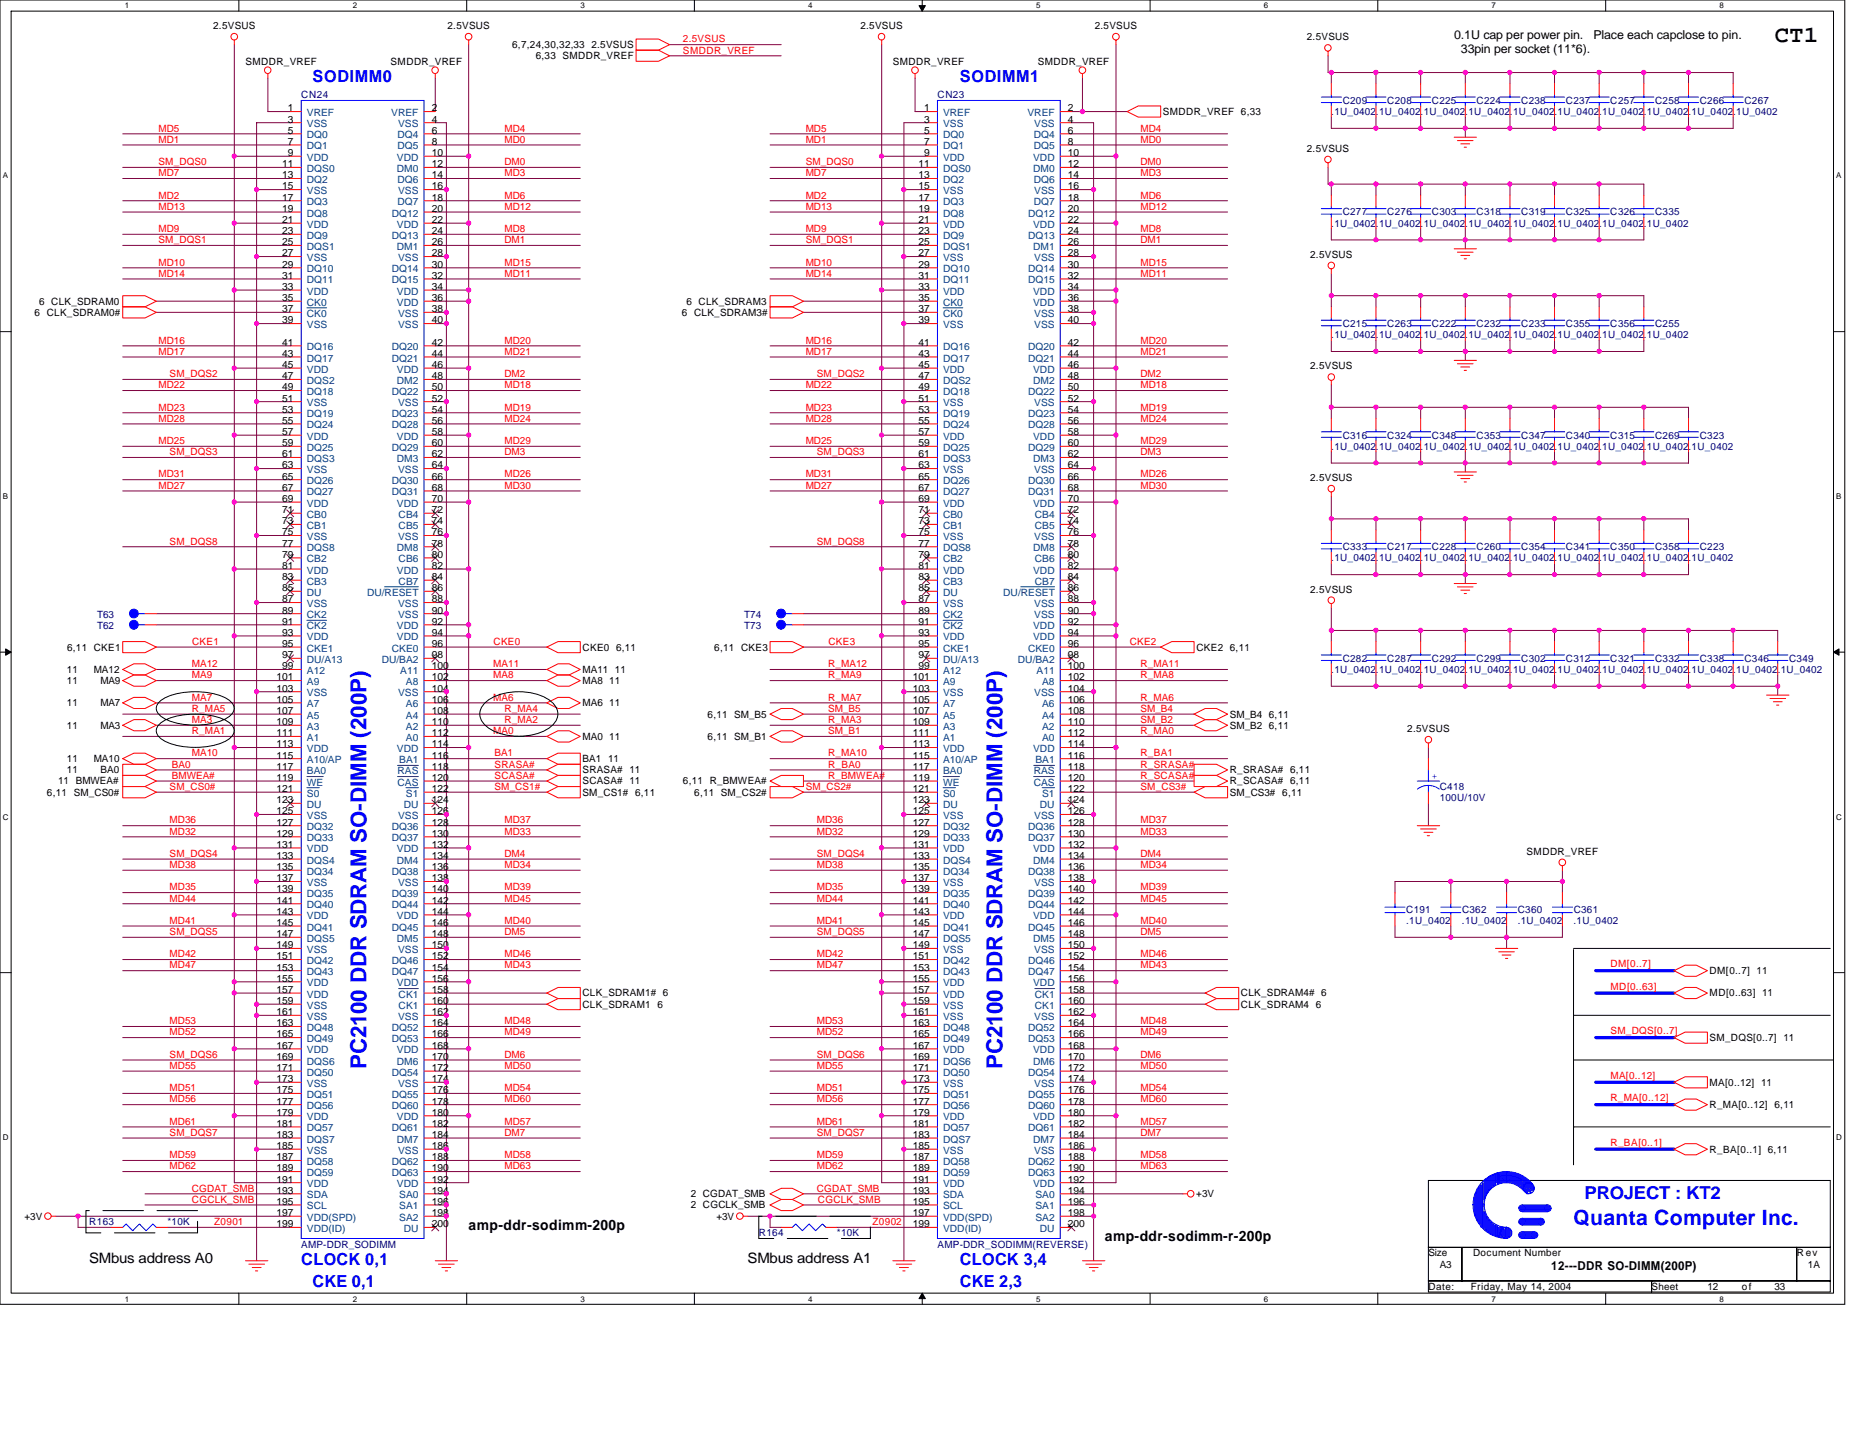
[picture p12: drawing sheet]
<svg xmlns="http://www.w3.org/2000/svg" width="279mm" height="216mm" viewBox="0 0 279 216" stroke-linecap="round" stroke-linejoin="round" font-family="sans-serif">
<defs><g id="words">
<text font-size="3.5" x="266.6" y="6.3">CT1</text>
<g font-size="3.3" fill="#00f">
<text x="55.1" y="160.6" transform="rotate(-90 55.1 160.6)">PC2100 DDR SDRAM SO-DIMM (200P)</text>
<text x="150.6" y="160.6" transform="rotate(-90 150.6 160.6)">PC2100 DDR SDRAM SO-DIMM (200P)</text>
</g>
<text font-size="3.2" fill="#00f" x="236.4" y="184">Quanta Computer Inc.</text>
<text font-size="2.7" fill="#00f" x="238" y="180.1">PROJECT : KT2</text>
<g font-size="2.5" fill="#00f">
<text x="46.9" y="12.4">SODIMM0</text>
<text x="144.2" y="12.4">SODIMM1</text>
<text x="45.3" y="190.1">CLOCK 0,1</text>
<text x="144.2" y="190.1">CLOCK 3,4</text>
<text x="46.9" y="193.4">CKE 0,1</text>
<text x="144.2" y="193.4">CKE 2,3</text>
</g>
<g font-size="2.2">
<text x="70.4" y="184.7">amp-ddr-sodimm-200p</text>
<text x="13.4" y="189.7">SMbus address A0</text>
<text x="112.3" y="189.7">SMbus address A1</text>
<text x="166" y="186.4">amp-ddr-sodimm-r-200p</text>
</g>
<g font-size="1.8">
<text x="218.4" y="5.8">0.1U cap per power pin.</text>
<text x="239.4" y="5.8">Place each capclose to pin.</text>
<text x="219.5" y="8">33pin per socket (11*6).</text>
<text x="233" y="190.8">12---DDR SO-DIMM(200P)</text>
</g>
<g font-size="1.5">
<text x="32" y="4.4">2.5VSUS</text>
<text x="67.2" y="4.4">2.5VSUS</text>
<text x="129.2" y="4.4">2.5VSUS</text>
<text x="164.4" y="4.4">2.5VSUS</text>
<text x="36.9" y="9.7">SMDDR_VREF</text>
<text x="58.7" y="9.7">SMDDR_VREF</text>
<text x="76.9" y="7.2">6,7,24,30,32,33</text>
<text x="80.5" y="8.9">6,33 SMDDR_VREF</text>
<text x="88.8" y="7.2">2.5VSUS</text>
<text x="134.1" y="9.7">SMDDR_VREF</text>
<text x="155.9" y="9.7">SMDDR_VREF</text>
<text x="196.3" y="6.1">2.5VSUS</text>
<text x="43.2" y="16.7">1</text>
<text x="64.9" y="16.7">2</text>
<text x="138.8" y="16.7">1</text>
<text x="160.4" y="16.7">2</text>
<text x="174.7" y="17.3">SMDDR_VREF 6,33</text>
<text x="43.2" y="18.4">3</text>
<text x="43.2" y="20.1">5</text>
<text x="43.2" y="21.8">7</text>
<text x="43.2" y="23.5">9</text>
<text x="64.9" y="18.4">4</text>
<text x="64.9" y="20.1">6</text>
<text x="64.9" y="21.8">8</text>
<text x="64.9" y="23.5">10</text>
<text x="138.8" y="18.4">3</text>
<text x="138.8" y="20.1">5</text>
<text x="138.8" y="21.8">7</text>
<text x="138.8" y="23.5">9</text>
<text x="160.4" y="18.4">4</text>
<text x="160.4" y="20.1">6</text>
<text x="160.4" y="21.8">8</text>
<text x="160.4" y="23.5">10</text>
<text x="196.3" y="22.8">2.5VSUS</text>
<text x="42.4" y="25.1">11</text>
<text x="42.4" y="26.8">13</text>
<text x="42.4" y="28.5">15</text>
<text x="64.9" y="28.5">16</text>
<text x="64.9" y="26.8">14</text>
<text x="64.9" y="25.1">12</text>
<text x="138" y="25.1">11</text>
<text x="138" y="26.8">13</text>
<text x="138" y="28.5">15</text>
<text x="160.4" y="28.5">16</text>
<text x="160.4" y="26.8">14</text>
<text x="160.4" y="25.1">12</text>
<text x="42.4" y="30.1">17</text>
<text x="42.4" y="31.8">19</text>
<text x="42.4" y="33.5">21</text>
<text x="42.4" y="35.2">23</text>
<text x="64.9" y="30.1">18</text>
<text x="64.9" y="31.8">20</text>
<text x="64.9" y="35.2">24</text>
<text x="64.9" y="33.5">22</text>
<text x="138" y="30.1">17</text>
<text x="138" y="31.8">19</text>
<text x="138" y="33.5">21</text>
<text x="138" y="35.2">23</text>
<text x="160.4" y="30.1">18</text>
<text x="160.4" y="31.8">20</text>
<text x="160.4" y="35.2">24</text>
<text x="160.4" y="33.5">22</text>
<text x="42.4" y="36.9">25</text>
<text x="42.4" y="38.5">27</text>
<text x="42.4" y="40.2">29</text>
<text x="42.4" y="41.9">31</text>
<text x="64.9" y="38.5">28</text>
<text x="64.9" y="40.2">30</text>
<text x="64.9" y="41.9">32</text>
<text x="64.9" y="36.9">26</text>
<text x="138" y="36.9">25</text>
<text x="138" y="38.5">27</text>
<text x="138" y="40.2">29</text>
<text x="138" y="41.9">31</text>
<text x="160.4" y="38.5">28</text>
<text x="160.4" y="40.2">30</text>
<text x="160.4" y="41.9">32</text>
<text x="160.4" y="36.9">26</text>
<text x="196.8" y="38.7">2.5VSUS</text>
<text x="5.2" y="47.5">6 CLK_SDRAM0#</text>
<text x="5.9" y="45.8">6 CLK_SDRAM0</text>
<text x="42.4" y="43.6">33</text>
<text x="42.4" y="45.2">35</text>
<text x="42.4" y="46.9">37</text>
<text x="64.9" y="46.9">38</text>
<text x="64.9" y="43.6">34</text>
<text x="64.9" y="45.2">36</text>
<text x="102.4" y="47.5">6 CLK_SDRAM3#</text>
<text x="103.1" y="45.8">6 CLK_SDRAM3</text>
<text x="138" y="43.6">33</text>
<text x="138" y="45.2">35</text>
<text x="138" y="46.9">37</text>
<text x="160.4" y="46.9">38</text>
<text x="160.4" y="43.6">34</text>
<text x="160.4" y="45.2">36</text>
<text x="42.4" y="48.6">39</text>
<text x="42.4" y="51.9">41</text>
<text x="42.4" y="53.6">43</text>
<text x="64.9" y="48.6">40</text>
<text x="64.9" y="51.9">42</text>
<text x="64.9" y="53.6">44</text>
<text x="138" y="48.6">39</text>
<text x="138" y="51.9">41</text>
<text x="138" y="53.6">43</text>
<text x="160.4" y="48.6">40</text>
<text x="160.4" y="51.9">42</text>
<text x="160.4" y="53.6">44</text>
<text x="42.4" y="55.3">45</text>
<text x="42.4" y="57">47</text>
<text x="42.4" y="58.7">49</text>
<text x="64.9" y="58.7">50</text>
<text x="64.9" y="55.3">46</text>
<text x="64.9" y="57">48</text>
<text x="138" y="55.3">45</text>
<text x="138" y="57">47</text>
<text x="138" y="58.7">49</text>
<text x="160.4" y="58.7">50</text>
<text x="160.4" y="55.3">46</text>
<text x="160.4" y="57">48</text>
<text x="196.8" y="55.5">2.5VSUS</text>
<text x="42.4" y="60.3">51</text>
<text x="42.4" y="62">53</text>
<text x="42.4" y="63.7">55</text>
<text x="42.4" y="65.4">57</text>
<text x="64.9" y="60.3">52</text>
<text x="64.9" y="62">54</text>
<text x="64.9" y="63.7">56</text>
<text x="64.9" y="65.4">58</text>
<text x="138" y="60.3">51</text>
<text x="138" y="62">53</text>
<text x="138" y="63.7">55</text>
<text x="138" y="65.4">57</text>
<text x="160.4" y="60.3">52</text>
<text x="160.4" y="62">54</text>
<text x="160.4" y="63.7">56</text>
<text x="160.4" y="65.4">58</text>
<text x="42.4" y="67">59</text>
<text x="42.4" y="68.7">61</text>
<text x="42.4" y="70.4">63</text>
<text x="64.9" y="70.4">64</text>
<text x="64.9" y="67">60</text>
<text x="64.9" y="68.7">62</text>
<text x="138" y="67">59</text>
<text x="138" y="68.7">61</text>
<text x="138" y="70.4">63</text>
<text x="160.4" y="70.4">64</text>
<text x="160.4" y="67">60</text>
<text x="160.4" y="68.7">62</text>
<text x="42.4" y="72.1">65</text>
<text x="42.4" y="73.7">67</text>
<text x="42.4" y="75.4">69</text>
<text x="42.4" y="77.1">71</text>
<text x="64.9" y="77.1">72</text>
<text x="64.9" y="72.1">66</text>
<text x="64.9" y="73.7">68</text>
<text x="64.9" y="75.4">70</text>
<text x="138" y="72.1">65</text>
<text x="138" y="73.7">67</text>
<text x="138" y="75.4">69</text>
<text x="138" y="77.1">71</text>
<text x="160.4" y="77.1">72</text>
<text x="160.4" y="72.1">66</text>
<text x="160.4" y="73.7">68</text>
<text x="160.4" y="75.4">70</text>
<text x="196.8" y="72.3">2.5VSUS</text>
<text x="42.4" y="78.8">73</text>
<text x="42.4" y="80.4">75</text>
<text x="42.4" y="82.1">77</text>
<text x="42.4" y="83.8">79</text>
<text x="64.9" y="78.8">74</text>
<text x="64.9" y="83.8">80</text>
<text x="64.9" y="80.4">76</text>
<text x="64.9" y="82.1">78</text>
<text x="138" y="78.8">73</text>
<text x="138" y="80.4">75</text>
<text x="138" y="82.1">77</text>
<text x="138" y="83.8">79</text>
<text x="160.4" y="78.8">74</text>
<text x="160.4" y="83.8">80</text>
<text x="160.4" y="80.4">76</text>
<text x="160.4" y="82.1">78</text>
<text x="42.4" y="85.5">81</text>
<text x="42.4" y="87.1">83</text>
<text x="42.4" y="88.8">85</text>
<text x="64.9" y="87.1">84</text>
<text x="64.9" y="88.8">86</text>
<text x="64.9" y="85.5">82</text>
<text x="138" y="85.5">81</text>
<text x="138" y="87.1">83</text>
<text x="138" y="88.8">85</text>
<text x="160.4" y="87.1">84</text>
<text x="160.4" y="88.8">86</text>
<text x="160.4" y="85.5">82</text>
<text x="196.8" y="89">2.5VSUS</text>
<text x="42.4" y="90.5">87</text>
<text x="42.4" y="92.2">89</text>
<text x="42.4" y="95.5">93</text>
<text x="42.4" y="93.9">91</text>
<text x="64.9" y="90.5">88</text>
<text x="64.9" y="92.2">90</text>
<text x="64.9" y="93.9">92</text>
<text x="64.9" y="95.5">94</text>
<text x="138" y="90.5">87</text>
<text x="138" y="92.2">89</text>
<text x="138" y="95.5">93</text>
<text x="138" y="93.9">91</text>
<text x="160.4" y="90.5">88</text>
<text x="160.4" y="92.2">90</text>
<text x="160.4" y="93.9">92</text>
<text x="160.4" y="95.5">94</text>
<text x="10.1" y="101.1">11</text>
<text x="10.1" y="97.7">6,11 CKE1</text>
<text x="14.1" y="101.1">MA12</text>
<text x="42.4" y="97.2">95</text>
<text x="42.4" y="98.9">97</text>
<text x="42.4" y="100.6">99</text>
<text x="64.9" y="98.9">98</text>
<text x="64.9" y="100.6">100</text>
<text x="64.9" y="97.2">96</text>
<text x="87.5" y="101.1">MA11 11</text>
<text x="87.5" y="97.7">CKE0 6,11</text>
<text x="107.3" y="97.7">6,11 CKE3</text>
<text x="138" y="97.2">95</text>
<text x="138" y="98.9">97</text>
<text x="138" y="100.6">99</text>
<text x="160.4" y="98.9">98</text>
<text x="160.4" y="100.6">100</text>
<text x="160.4" y="97.2">96</text>
<text x="179.7" y="97.7">CKE2 6,11</text>
<text x="10.1" y="102.8">11</text>
<text x="10.1" y="106.1">11</text>
<text x="15.1" y="102.8">MA9</text>
<text x="15.1" y="106.1">MA7</text>
<text x="41.6" y="102.2">101</text>
<text x="41.6" y="103.9">103</text>
<text x="41.6" y="105.6">105</text>
<text x="41.6" y="107.3">107</text>
<text x="64.9" y="102.2">102</text>
<text x="64.9" y="103.9">104</text>
<text x="64.9" y="105.6">106</text>
<text x="64.9" y="107.3">108</text>
<text x="87.5" y="102.8">MA8 11</text>
<text x="87.5" y="106.1">MA6 11</text>
<text x="106.3" y="107.8">6,11 SM_B5</text>
<text x="137.1" y="102.2">101</text>
<text x="137.1" y="103.9">103</text>
<text x="137.1" y="105.6">105</text>
<text x="137.1" y="107.3">107</text>
<text x="160.4" y="103.9">104</text>
<text x="160.4" y="102.2">102</text>
<text x="160.4" y="105.6">106</text>
<text x="160.4" y="107.3">108</text>
<text x="184.7" y="107.8">SM_B4 6,11</text>
<text x="10.1" y="109.5">11</text>
<text x="15.1" y="109.5">MA3</text>
<text x="41.6" y="108.9">109</text>
<text x="41.6" y="110.6">111</text>
<text x="41.6" y="112.3">113</text>
<text x="41.6" y="114">115</text>
<text x="64.9" y="108.9">110</text>
<text x="64.9" y="110.6">112</text>
<text x="64.9" y="112.3">114</text>
<text x="64.9" y="114">116</text>
<text x="87.5" y="111.1">MA0 11</text>
<text x="106.3" y="111.1">6,11 SM_B1</text>
<text x="137.1" y="108.9">109</text>
<text x="137.1" y="110.6">111</text>
<text x="137.1" y="112.3">113</text>
<text x="137.1" y="114">115</text>
<text x="160.4" y="108.9">110</text>
<text x="160.4" y="110.6">112</text>
<text x="160.4" y="112.3">114</text>
<text x="160.4" y="114">116</text>
<text x="184.7" y="109.5">SM_B2 6,11</text>
<text x="211.4" y="110">2.5VSUS</text>
<text x="7" y="119.5">6,11 SM_CS0#</text>
<text x="8.7" y="117.9">11 BMWEA#</text>
<text x="10.1" y="116.2">11</text>
<text x="10.1" y="114.5">11</text>
<text x="14.1" y="114.5">MA10</text>
<text x="15.1" y="116.2">BA0</text>
<text x="41.6" y="117.3">119</text>
<text x="41.6" y="119">121</text>
<text x="41.6" y="115.7">117</text>
<text x="64.9" y="115.7">118</text>
<text x="64.9" y="117.3">120</text>
<text x="64.9" y="119">122</text>
<text x="87.5" y="119.5">SM_CS1# 6,11</text>
<text x="87.5" y="114.5">BA1 11</text>
<text x="87.5" y="116.2">SRASA# 11</text>
<text x="87.5" y="117.9">SCASA# 11</text>
<text x="102.6" y="117.9">6,11 R_BMWEA#</text>
<text x="104.3" y="119.5">6,11 SM_CS2#</text>
<text x="137.1" y="117.3">119</text>
<text x="137.1" y="119">121</text>
<text x="137.1" y="115.7">117</text>
<text x="160.4" y="115.7">118</text>
<text x="160.4" y="117.3">120</text>
<text x="160.4" y="119">122</text>
<text x="184.7" y="116.2">R_SRASA# 6,11</text>
<text x="184.7" y="117.9">R_SCASA# 6,11</text>
<text x="184.7" y="119.5">SM_CS3# 6,11</text>
<text x="41.6" y="120.7">123</text>
<text x="41.6" y="122.3">125</text>
<text x="41.6" y="124">127</text>
<text x="41.6" y="125.7">129</text>
<text x="64.9" y="120.7">124</text>
<text x="64.9" y="122.3">126</text>
<text x="64.9" y="124">128</text>
<text x="64.9" y="125.7">130</text>
<text x="137.1" y="120.7">123</text>
<text x="137.1" y="122.3">125</text>
<text x="137.1" y="124">127</text>
<text x="137.1" y="125.7">129</text>
<text x="160.4" y="120.7">124</text>
<text x="160.4" y="122.3">126</text>
<text x="160.4" y="124">128</text>
<text x="160.4" y="125.7">130</text>
<text x="41.6" y="127.4">131</text>
<text x="41.6" y="129.1">133</text>
<text x="41.6" y="130.7">135</text>
<text x="64.9" y="130.7">136</text>
<text x="64.9" y="127.4">132</text>
<text x="64.9" y="129.1">134</text>
<text x="137.1" y="127.4">131</text>
<text x="137.1" y="129.1">133</text>
<text x="137.1" y="130.7">135</text>
<text x="160.4" y="130.7">136</text>
<text x="160.4" y="127.4">132</text>
<text x="160.4" y="129.1">134</text>
<text x="229.3" y="128.4">SMDDR_VREF</text>
<text x="41.6" y="132.4">137</text>
<text x="41.6" y="134.1">139</text>
<text x="41.6" y="135.8">141</text>
<text x="41.6" y="137.4">143</text>
<text x="64.9" y="132.4">138</text>
<text x="64.9" y="134.1">140</text>
<text x="64.9" y="135.8">142</text>
<text x="64.9" y="137.4">144</text>
<text x="137.1" y="132.4">137</text>
<text x="137.1" y="134.1">139</text>
<text x="137.1" y="135.8">141</text>
<text x="137.1" y="137.4">143</text>
<text x="160.4" y="132.4">138</text>
<text x="160.4" y="134.1">140</text>
<text x="160.4" y="135.8">142</text>
<text x="160.4" y="137.4">144</text>
<text x="41.6" y="139.1">145</text>
<text x="41.6" y="140.8">147</text>
<text x="41.6" y="142.5">149</text>
<text x="64.9" y="142.5">150</text>
<text x="64.9" y="139.1">146</text>
<text x="64.9" y="140.8">148</text>
<text x="137.1" y="139.1">145</text>
<text x="137.1" y="140.8">147</text>
<text x="137.1" y="142.5">149</text>
<text x="160.4" y="142.5">150</text>
<text x="160.4" y="139.1">146</text>
<text x="160.4" y="140.8">148</text>
<text x="41.6" y="144.1">151</text>
<text x="41.6" y="145.8">153</text>
<text x="41.6" y="147.5">155</text>
<text x="41.6" y="149.2">157</text>
<text x="64.9" y="149.2">158</text>
<text x="64.9" y="144.1">152</text>
<text x="64.9" y="145.8">154</text>
<text x="64.9" y="147.5">156</text>
<text x="87.5" y="149.7">CLK_SDRAM1# 6</text>
<text x="137.1" y="144.1">151</text>
<text x="137.1" y="145.8">153</text>
<text x="137.1" y="147.5">155</text>
<text x="137.1" y="149.2">157</text>
<text x="160.4" y="149.2">158</text>
<text x="160.4" y="144.1">152</text>
<text x="160.4" y="145.8">154</text>
<text x="160.4" y="147.5">156</text>
<text x="186.4" y="149.7">CLK_SDRAM4# 6</text>
<text x="256.8" y="146.4">DM[0..7] 11</text>
<text x="256.8" y="149.7">MD[0..63] 11</text>
<text x="41.6" y="150.9">159</text>
<text x="41.6" y="152.5">161</text>
<text x="41.6" y="154.2">163</text>
<text x="41.6" y="155.9">165</text>
<text x="64.9" y="150.9">160</text>
<text x="64.9" y="152.5">162</text>
<text x="64.9" y="154.2">164</text>
<text x="64.9" y="155.9">166</text>
<text x="87.5" y="151.4">CLK_SDRAM1 6</text>
<text x="137.1" y="150.9">159</text>
<text x="137.1" y="152.5">161</text>
<text x="137.1" y="154.2">163</text>
<text x="137.1" y="155.9">165</text>
<text x="160.4" y="150.9">160</text>
<text x="160.4" y="152.5">162</text>
<text x="160.4" y="154.2">164</text>
<text x="160.4" y="155.9">166</text>
<text x="186.4" y="151.4">CLK_SDRAM4 6</text>
<text x="41.6" y="157.6">167</text>
<text x="41.6" y="159.2">169</text>
<text x="41.6" y="160.9">171</text>
<text x="64.9" y="160.9">172</text>
<text x="64.9" y="157.6">168</text>
<text x="64.9" y="159.2">170</text>
<text x="137.1" y="157.6">167</text>
<text x="137.1" y="159.2">169</text>
<text x="137.1" y="160.9">171</text>
<text x="160.4" y="160.9">172</text>
<text x="160.4" y="157.6">168</text>
<text x="160.4" y="159.2">170</text>
<text x="256.8" y="156.4">SM_DQS[0..7] 11</text>
<text x="41.6" y="162.6">173</text>
<text x="41.6" y="164.3">175</text>
<text x="41.6" y="167.6">179</text>
<text x="41.6" y="165.9">177</text>
<text x="64.9" y="162.6">174</text>
<text x="64.9" y="164.3">176</text>
<text x="64.9" y="165.9">178</text>
<text x="64.9" y="167.6">180</text>
<text x="137.1" y="162.6">173</text>
<text x="137.1" y="164.3">175</text>
<text x="137.1" y="167.6">179</text>
<text x="137.1" y="165.9">177</text>
<text x="160.4" y="162.6">174</text>
<text x="160.4" y="164.3">176</text>
<text x="160.4" y="165.9">178</text>
<text x="160.4" y="167.6">180</text>
<text x="256.8" y="163.1">MA[0..12] 11</text>
<text x="256.8" y="166.5">R_MA[0..12] 6,11</text>
<text x="41.6" y="169.3">181</text>
<text x="41.6" y="171">183</text>
<text x="41.6" y="172.6">185</text>
<text x="64.9" y="172.6">186</text>
<text x="64.9" y="169.3">182</text>
<text x="64.9" y="171">184</text>
<text x="137.1" y="169.3">181</text>
<text x="137.1" y="171">183</text>
<text x="137.1" y="172.6">185</text>
<text x="160.4" y="172.6">186</text>
<text x="160.4" y="169.3">182</text>
<text x="160.4" y="171">184</text>
<text x="256.8" y="173.2">R_BA[0..1] 6,11</text>
<text x="41.6" y="174.3">187</text>
<text x="41.6" y="176">189</text>
<text x="41.6" y="177.7">191</text>
<text x="41.6" y="179.3">193</text>
<text x="64.9" y="174.3">188</text>
<text x="64.9" y="176">190</text>
<text x="64.9" y="177.7">192</text>
<text x="64.9" y="179.3">194</text>
<text x="103.8" y="179.9">2 CGDAT_SMB</text>
<text x="137.1" y="174.3">187</text>
<text x="137.1" y="176">189</text>
<text x="137.1" y="177.7">191</text>
<text x="137.1" y="179.3">193</text>
<text x="160.4" y="174.3">188</text>
<text x="160.4" y="176">190</text>
<text x="160.4" y="177.7">192</text>
<text x="160.4" y="179.3">194</text>
<text x="179.7" y="179.9">+3V</text>
<text x="3.7" y="183.2">+3V</text>
<text x="41.6" y="181">195</text>
<text x="41.6" y="182.7">197</text>
<text x="41.6" y="184.4">199</text>
<text x="64.9" y="184.4">200</text>
<text x="64.9" y="181">196</text>
<text x="64.9" y="182.7">198</text>
<text x="103.8" y="181.6">2 CGCLK_SMB</text>
<text x="107.6" y="183.2">+3V</text>
<text x="137.1" y="181">195</text>
<text x="137.1" y="182.7">197</text>
<text x="137.1" y="184.4">199</text>
<text x="160.4" y="184.4">200</text>
<text x="160.4" y="181">196</text>
<text x="160.4" y="182.7">198</text>
<text x="214.6" y="188.8">Size</text>
<text x="216.3" y="190.5">A3</text>
<text x="221.3" y="188.8">Document Number</text>
<text x="269.9" y="188.8">R ev</text>
<text x="271.6" y="190.5">1A</text>
<text x="214.6" y="193.8">Date:</text>
<text x="220.9" y="193.8">Friday, May 14, 2004</text>
<text x="248.1" y="193.8">Sheet</text>
<text x="256.5" y="193.8">12</text>
<text x="261.6" y="193.8">of</text>
<text x="266.6" y="193.8">33</text>
</g>
<g font-size="1.5" fill="#f00">
<text x="102.6" y="6.4">2.5VSUS</text>
<text x="102.6" y="8">SMDDR_VREF</text>
<text x="23.8" y="21.4">MD1</text>
<text x="23.8" y="19.8">MD5</text>
<text x="75.8" y="19.8">MD4</text>
<text x="75.8" y="21.4">MD0</text>
<text x="121" y="21.4">MD1</text>
<text x="121" y="19.8">MD5</text>
<text x="171.3" y="21.4">MD0</text>
<text x="171.3" y="19.8">MD4</text>
<text x="23.8" y="26.5">MD7</text>
<text x="23.8" y="29.8">MD2</text>
<text x="23.8" y="24.8">SM_DQS0</text>
<text x="75.8" y="24.8">DM0</text>
<text x="75.8" y="29.8">MD6</text>
<text x="75.8" y="26.5">MD3</text>
<text x="121" y="24.8">SM_DQS0</text>
<text x="121" y="29.8">MD2</text>
<text x="121" y="26.5">MD7</text>
<text x="171.3" y="29.8">MD6</text>
<text x="171.3" y="26.5">MD3</text>
<text x="171.3" y="24.8">DM0</text>
<text x="23.8" y="34.9">MD9</text>
<text x="23.8" y="31.5">MD13</text>
<text x="75.8" y="34.9">MD8</text>
<text x="75.8" y="31.5">MD12</text>
<text x="121" y="31.5">MD13</text>
<text x="121" y="34.9">MD9</text>
<text x="171.3" y="34.9">MD8</text>
<text x="171.3" y="31.5">MD12</text>
<text x="23.8" y="41.6">MD14</text>
<text x="23.8" y="39.9">MD10</text>
<text x="23.8" y="36.5">SM_DQS1</text>
<text x="75.8" y="36.5">DM1</text>
<text x="75.8" y="39.9">MD15</text>
<text x="75.8" y="41.6">MD11</text>
<text x="121" y="39.9">MD10</text>
<text x="121" y="36.5">SM_DQS1</text>
<text x="121" y="41.6">MD14</text>
<text x="171.3" y="39.9">MD15</text>
<text x="171.3" y="41.6">MD11</text>
<text x="171.3" y="36.5">DM1</text>
<text x="23.8" y="53.3">MD17</text>
<text x="23.8" y="51.6">MD16</text>
<text x="75.8" y="51.6">MD20</text>
<text x="75.8" y="53.3">MD21</text>
<text x="121" y="51.6">MD16</text>
<text x="121" y="53.3">MD17</text>
<text x="171.3" y="51.6">MD20</text>
<text x="171.3" y="53.3">MD21</text>
<text x="23.8" y="58.3">MD22</text>
<text x="25.5" y="56.7">SM_DQS2</text>
<text x="75.8" y="58.3">MD18</text>
<text x="75.8" y="56.7">DM2</text>
<text x="121" y="58.3">MD22</text>
<text x="122.7" y="56.7">SM_DQS2</text>
<text x="171.3" y="58.3">MD18</text>
<text x="171.3" y="56.7">DM2</text>
<text x="23.8" y="61.7">MD23</text>
<text x="23.8" y="63.4">MD28</text>
<text x="75.8" y="63.4">MD24</text>
<text x="75.8" y="61.7">MD19</text>
<text x="121" y="61.7">MD23</text>
<text x="121" y="63.4">MD28</text>
<text x="171.3" y="63.4">MD24</text>
<text x="171.3" y="61.7">MD19</text>
<text x="23.8" y="66.7">MD25</text>
<text x="23.8" y="71.7">MD31</text>
<text x="25.5" y="68.4">SM_DQS3</text>
<text x="75.8" y="68.4">DM3</text>
<text x="75.8" y="66.7">MD29</text>
<text x="75.8" y="71.7">MD26</text>
<text x="121" y="66.7">MD25</text>
<text x="121" y="71.7">MD31</text>
<text x="122.7" y="68.4">SM_DQS3</text>
<text x="171.3" y="71.7">MD26</text>
<text x="171.3" y="66.7">MD29</text>
<text x="171.3" y="68.4">DM3</text>
<text x="23.8" y="73.4">MD27</text>
<text x="75.8" y="73.4">MD30</text>
<text x="121" y="73.4">MD27</text>
<text x="171.3" y="73.4">MD30</text>
<text x="25.5" y="81.8">SM_DQS8</text>
<text x="122.7" y="81.8">SM_DQS8</text>
<text x="28.8" y="101.9">MA9</text>
<text x="28.8" y="100.2">MA12</text>
<text x="28.9" y="96.9">CKE1</text>
<text x="74.1" y="100.2">MA11</text>
<text x="74.1" y="101.9">MA8</text>
<text x="74.1" y="96.9">CKE0</text>
<text x="124.4" y="101.9">R_MA9</text>
<text x="124.4" y="100.2">R_MA12</text>
<text x="124.4" y="96.9">CKE3</text>
<text x="169.7" y="96.9">CKE2</text>
<text x="171.3" y="101.9">R_MA8</text>
<text x="171.3" y="100.2">R_MA11</text>
<text x="28.8" y="107">R_MA5</text>
<text x="28.8" y="105.3">MA7</text>
<text x="74.1" y="105.3">MA6</text>
<text x="75.8" y="107">R_MA4</text>
<text x="124.4" y="105.3">R_MA7</text>
<text x="124.4" y="107">SM_B5</text>
<text x="171.3" y="105.3">R_MA6</text>
<text x="171.3" y="107">SM_B4</text>
<text x="28.8" y="110.3">R_MA1</text>
<text x="28.8" y="108.6">MA3</text>
<text x="28.8" y="113.6">MA10</text>
<text x="74.1" y="110.3">MA0</text>
<text x="74.3" y="113.6">BA1</text>
<text x="75.8" y="108.6">R_MA2</text>
<text x="124.4" y="113.6">R_MA10</text>
<text x="124.4" y="108.6">R_MA3</text>
<text x="124.4" y="110.3">SM_B1</text>
<text x="171.3" y="113.6">R_BA1</text>
<text x="171.3" y="110.3">R_MA0</text>
<text x="171.3" y="108.6">SM_B2</text>
<text x="25.5" y="118.7">SM_CS0#</text>
<text x="25.8" y="117">BMWEA#</text>
<text x="25.8" y="115.3">BA0</text>
<text x="74.3" y="117">SCASA#</text>
<text x="74.3" y="118.7">SM_CS1#</text>
<text x="74.3" y="115.3">SRASA#</text>
<text x="121" y="118.7">SM_CS2#</text>
<text x="124.4" y="117">R_BMWEA#</text>
<text x="124.4" y="115.3">R_BA0</text>
<text x="171.3" y="118.7">SM_CS3#</text>
<text x="171.3" y="115.3">R_SRASA#</text>
<text x="171.3" y="117">R_SCASA#</text>
<text x="25.5" y="125.4">MD32</text>
<text x="25.5" y="123.7">MD36</text>
<text x="75.8" y="125.4">MD33</text>
<text x="75.8" y="123.7">MD37</text>
<text x="122.7" y="123.7">MD36</text>
<text x="122.7" y="125.4">MD32</text>
<text x="171.3" y="123.7">MD37</text>
<text x="171.3" y="125.4">MD33</text>
<text x="25.5" y="130.4">MD38</text>
<text x="25.5" y="128.7">SM_DQS4</text>
<text x="75.8" y="130.4">MD34</text>
<text x="75.8" y="128.7">DM4</text>
<text x="122.7" y="128.7">SM_DQS4</text>
<text x="122.7" y="130.4">MD38</text>
<text x="171.3" y="130.4">MD34</text>
<text x="171.3" y="128.7">DM4</text>
<text x="25.5" y="135.4">MD44</text>
<text x="25.5" y="133.8">MD35</text>
<text x="75.8" y="135.4">MD45</text>
<text x="75.8" y="133.8">MD39</text>
<text x="122.7" y="133.8">MD35</text>
<text x="122.7" y="135.4">MD44</text>
<text x="171.3" y="135.4">MD45</text>
<text x="171.3" y="133.8">MD39</text>
<text x="25.5" y="140.5">SM_DQS5</text>
<text x="25.5" y="143.8">MD42</text>
<text x="25.5" y="138.8">MD41</text>
<text x="75.8" y="138.8">MD40</text>
<text x="75.8" y="143.8">MD46</text>
<text x="75.8" y="140.5">DM5</text>
<text x="122.7" y="138.8">MD41</text>
<text x="122.7" y="143.8">MD42</text>
<text x="122.7" y="140.5">SM_DQS5</text>
<text x="171.3" y="138.8">MD40</text>
<text x="171.3" y="140.5">DM5</text>
<text x="171.3" y="143.8">MD46</text>
<text x="25.5" y="145.5">MD47</text>
<text x="75.8" y="145.5">MD43</text>
<text x="122.7" y="145.5">MD47</text>
<text x="171.3" y="145.5">MD43</text>
<text x="241.9" y="148.7">MD[0..63]</text>
<text x="241.9" y="145.3">DM[0..7]</text>
<text x="25.5" y="153.9">MD53</text>
<text x="25.5" y="155.6">MD52</text>
<text x="75.8" y="155.6">MD49</text>
<text x="75.8" y="153.9">MD48</text>
<text x="122.7" y="155.6">MD52</text>
<text x="122.7" y="153.9">MD53</text>
<text x="171.3" y="155.6">MD49</text>
<text x="171.3" y="153.9">MD48</text>
<text x="241.9" y="155.4">SM_DQS[0..7]</text>
<text x="25.5" y="158.9">SM_DQS6</text>
<text x="25.5" y="160.6">MD55</text>
<text x="75.8" y="160.6">MD50</text>
<text x="75.8" y="158.9">DM6</text>
<text x="122.7" y="158.9">SM_DQS6</text>
<text x="122.7" y="160.6">MD55</text>
<text x="171.3" y="158.9">DM6</text>
<text x="171.3" y="160.6">MD50</text>
<text x="25.5" y="163.9">MD51</text>
<text x="25.5" y="165.6">MD56</text>
<text x="75.8" y="163.9">MD54</text>
<text x="75.8" y="165.6">MD60</text>
<text x="122.7" y="163.9">MD51</text>
<text x="122.7" y="165.6">MD56</text>
<text x="171.3" y="165.6">MD60</text>
<text x="171.3" y="163.9">MD54</text>
<text x="241.9" y="162.1">MA[0..12]</text>
<text x="241.9" y="165.5">R_MA[0..12]</text>
<text x="25.5" y="169">MD61</text>
<text x="25.5" y="170.6">SM_DQS7</text>
<text x="75.8" y="169">MD57</text>
<text x="75.8" y="170.6">DM7</text>
<text x="122.7" y="170.6">SM_DQS7</text>
<text x="122.7" y="169">MD61</text>
<text x="171.3" y="169">MD57</text>
<text x="171.3" y="170.6">DM7</text>
<text x="241.9" y="172.1">R_BA[0..1]</text>
<text x="25.5" y="175.7">MD62</text>
<text x="25.5" y="174">MD59</text>
<text x="28.8" y="179">CGDAT_SMB</text>
<text x="75.8" y="174">MD58</text>
<text x="75.8" y="175.7">MD63</text>
<text x="122.7" y="175.7">MD62</text>
<text x="122.7" y="174">MD59</text>
<text x="122.7" y="179">CGDAT_SMB</text>
<text x="171.3" y="175.7">MD63</text>
<text x="171.3" y="174">MD58</text>
<text x="28.8" y="180.7">CGCLK_SMB</text>
<text x="32.2" y="184.1">Z0901</text>
<text x="122.9" y="180.7">CGCLK_SMB</text>
<text x="131.1" y="184.1">Z0902</text>
</g>
<g font-size="1.5" fill="#000080">
<text x="45.3" y="14.8">CN24</text>
<text x="140.8" y="14.8">CN23</text>
<text x="200" y="17.3">.1U_0402.1U_0402.1U_0402.1U_0402.1U_0402.1U_0402.1U_0402.1U_0402.1U_0402.1U_0402</text>
<text x="201.7" y="15.6">C209</text>
<text x="208.4" y="15.6">C208</text>
<text x="215.1" y="15.6">C225</text>
<text x="221.8" y="15.6">C224</text>
<text x="228.5" y="15.6">C238</text>
<text x="235.2" y="15.6">C237</text>
<text x="241.9" y="15.6">C257</text>
<text x="248.6" y="15.6">C258</text>
<text x="255.3" y="15.6">C266</text>
<text x="262" y="15.6">C267</text>
<text x="200" y="34">.1U_0402.1U_0402.1U_0402.1U_0402.1U_0402.1U_0402.1U_0402.1U_0402</text>
<text x="201.7" y="32.4">C277</text>
<text x="208.4" y="32.4">C276</text>
<text x="215.1" y="32.4">C303</text>
<text x="221.8" y="32.4">C318</text>
<text x="228.5" y="32.4">C319</text>
<text x="235.2" y="32.4">C325</text>
<text x="241.9" y="32.4">C326</text>
<text x="248.6" y="32.4">C335</text>
<text x="200" y="50.8">.1U_0402.1U_0402.1U_0402.1U_0402.1U_0402.1U_0402.1U_0402.1U_0402</text>
<text x="201.7" y="49.1">C215</text>
<text x="208.4" y="49.1">C263</text>
<text x="215.1" y="49.1">C222</text>
<text x="221.8" y="49.1">C232</text>
<text x="228.5" y="49.1">C233</text>
<text x="235.2" y="49.1">C355</text>
<text x="241.9" y="49.1">C356</text>
<text x="248.6" y="49.1">C255</text>
<text x="201.7" y="65.9">C316</text>
<text x="208.4" y="65.9">C324</text>
<text x="215.1" y="65.9">C348</text>
<text x="221.8" y="65.9">C353</text>
<text x="228.5" y="65.9">C347</text>
<text x="235.2" y="65.9">C340</text>
<text x="241.9" y="65.9">C315</text>
<text x="248.6" y="65.9">C269</text>
<text x="255.3" y="65.9">C323</text>
<text x="200" y="67.6">.1U_0402.1U_0402.1U_0402.1U_0402.1U_0402.1U_0402.1U_0402.1U_0402.1U_0402</text>
<text x="201.7" y="82.7">C333</text>
<text x="208.4" y="82.7">C217</text>
<text x="215.1" y="82.7">C228</text>
<text x="221.8" y="82.7">C260</text>
<text x="228.5" y="82.7">C354</text>
<text x="235.2" y="82.7">C341</text>
<text x="241.9" y="82.7">C350</text>
<text x="248.6" y="82.7">C358</text>
<text x="255.3" y="82.7">C223</text>
<text x="200" y="84.3">.1U_0402.1U_0402.1U_0402.1U_0402.1U_0402.1U_0402.1U_0402.1U_0402.1U_0402</text>
<text x="14.6" y="92.9">T63</text>
<text x="14.6" y="94.6">T62</text>
<text x="111.8" y="92.9">T74</text>
<text x="111.8" y="94.6">T73</text>
<text x="200" y="101.1">.1U_0402.1U_0402.1U_0402.1U_0402.1U_0402.1U_0402.1U_0402.1U_0402.1U_0402.1U_0402.1U_0402</text>
<text x="201.7" y="99.4">C282</text>
<text x="208.4" y="99.4">C287</text>
<text x="215.1" y="99.4">C292</text>
<text x="221.8" y="99.4">C299</text>
<text x="228.5" y="99.4">C302</text>
<text x="235.2" y="99.4">C312</text>
<text x="241.9" y="99.4">C321</text>
<text x="248.6" y="99.4">C332</text>
<text x="255.3" y="99.4">C338</text>
<text x="262" y="99.4">C346</text>
<text x="268.8" y="99.4">C349</text>
<text x="216.3" y="118.7">C418</text>
<text x="216.3" y="120.4">100U/10V</text>
<text x="211.2" y="137.1">C191</text>
<text x="219.6" y="137.1">C362</text>
<text x="228" y="137.1">C360</text>
<text x="236.4" y="137.1">C361</text>
<text x="211.2" y="138.8">.1U_0402</text>
<text x="219.6" y="138.8">.1U_0402</text>
<text x="228" y="138.8">.1U_0402</text>
<text x="236.4" y="138.8">.1U_0402</text>
<text x="13.4" y="184.1">R163</text>
<text x="25.1" y="184.1">*10K</text>
<text x="114" y="185.8">R164</text>
<text x="125.7" y="185.8">*10K</text>
<text x="45.3" y="187.4">AMP-DDR_SODIMM</text>
<text x="140.8" y="187.4">AMP-DDR_SODIMM(REVERSE)</text>
</g>
<g font-size="1.5" fill="#004080">
<text x="46.1" y="17.4">VREF</text>
<text x="58.8" y="17.4">VREF</text>
<text x="141.7" y="17.4">VREF</text>
<text x="154.3" y="17.4">VREF</text>
<text x="46.1" y="19.1">VSS</text>
<text x="46.1" y="20.8">DQ0</text>
<text x="46.1" y="22.5">DQ1</text>
<text x="59.7" y="20.8">DQ4</text>
<text x="59.7" y="22.5">DQ5</text>
<text x="59.8" y="19.1">VSS</text>
<text x="141.7" y="19.1">VSS</text>
<text x="141.7" y="20.8">DQ0</text>
<text x="141.7" y="22.5">DQ1</text>
<text x="155.3" y="20.8">DQ4</text>
<text x="155.3" y="22.5">DQ5</text>
<text x="155.4" y="19.1">VSS</text>
<text x="46.1" y="24.2">VDD</text>
<text x="46.1" y="25.8">DQS0</text>
<text x="46.1" y="27.5">DQ2</text>
<text x="46.1" y="29.2">VSS</text>
<text x="59.6" y="24.2">VDD</text>
<text x="59.6" y="25.8">DM0</text>
<text x="59.7" y="27.5">DQ6</text>
<text x="59.8" y="29.2">VSS</text>
<text x="141.7" y="24.2">VDD</text>
<text x="141.7" y="25.8">DQS0</text>
<text x="141.7" y="27.5">DQ2</text>
<text x="141.7" y="29.2">VSS</text>
<text x="155.2" y="24.2">VDD</text>
<text x="155.2" y="25.8">DM0</text>
<text x="155.3" y="27.5">DQ6</text>
<text x="155.4" y="29.2">VSS</text>
<text x="46.1" y="30.8">DQ3</text>
<text x="46.1" y="32.5">DQ8</text>
<text x="46.1" y="34.2">VDD</text>
<text x="46.1" y="35.9">DQ9</text>
<text x="58.9" y="32.5">DQ12</text>
<text x="58.9" y="35.9">DQ13</text>
<text x="59.6" y="34.2">VDD</text>
<text x="59.7" y="30.8">DQ7</text>
<text x="141.7" y="30.8">DQ3</text>
<text x="141.7" y="32.5">DQ8</text>
<text x="141.7" y="34.2">VDD</text>
<text x="141.7" y="35.9">DQ9</text>
<text x="154.4" y="32.5">DQ12</text>
<text x="154.4" y="35.9">DQ13</text>
<text x="155.2" y="34.2">VDD</text>
<text x="155.3" y="30.8">DQ7</text>
<text x="46.1" y="37.5">DQS1</text>
<text x="46.1" y="39.2">VSS</text>
<text x="46.1" y="40.9">DQ10</text>
<text x="58.9" y="40.9">DQ14</text>
<text x="59.6" y="37.5">DM1</text>
<text x="59.8" y="39.2">VSS</text>
<text x="141.7" y="37.5">DQS1</text>
<text x="141.7" y="39.2">VSS</text>
<text x="141.7" y="40.9">DQ10</text>
<text x="154.4" y="40.9">DQ14</text>
<text x="155.2" y="37.5">DM1</text>
<text x="155.4" y="39.2">VSS</text>
<text x="46.1" y="42.6">DQ11</text>
<text x="46.1" y="44.3">VDD</text>
<text x="46.1" y="45.9">CK0</text>
<text x="46.1" y="47.6">CK0</text>
<text x="58.9" y="42.6">DQ15</text>
<text x="59.6" y="44.3">VDD</text>
<text x="59.6" y="45.9">VDD</text>
<text x="59.8" y="47.6">VSS</text>
<text x="141.7" y="42.6">DQ11</text>
<text x="141.7" y="44.3">VDD</text>
<text x="141.7" y="45.9">CK0</text>
<text x="141.7" y="47.6">CK0</text>
<text x="154.4" y="42.6">DQ15</text>
<text x="155.2" y="44.3">VDD</text>
<text x="155.2" y="45.9">VDD</text>
<text x="155.4" y="47.6">VSS</text>
<text x="46.1" y="49.3">VSS</text>
<text x="46.1" y="52.6">DQ16</text>
<text x="58.9" y="52.6">DQ20</text>
<text x="59.8" y="49.3">VSS</text>
<text x="141.7" y="49.3">VSS</text>
<text x="141.7" y="52.6">DQ16</text>
<text x="154.4" y="52.6">DQ20</text>
<text x="155.4" y="49.3">VSS</text>
<text x="46.1" y="54.3">DQ17</text>
<text x="46.1" y="56">VDD</text>
<text x="46.1" y="57.7">DQS2</text>
<text x="46.1" y="59.4">DQ18</text>
<text x="58.9" y="54.3">DQ21</text>
<text x="58.9" y="59.4">DQ22</text>
<text x="59.6" y="56">VDD</text>
<text x="59.6" y="57.7">DM2</text>
<text x="141.7" y="54.3">DQ17</text>
<text x="141.7" y="56">VDD</text>
<text x="141.7" y="57.7">DQS2</text>
<text x="141.7" y="59.4">DQ18</text>
<text x="154.4" y="54.3">DQ21</text>
<text x="154.4" y="59.4">DQ22</text>
<text x="155.2" y="56">VDD</text>
<text x="155.2" y="57.7">DM2</text>
<text x="46.1" y="61">VSS</text>
<text x="46.1" y="62.7">DQ19</text>
<text x="46.1" y="64.4">DQ24</text>
<text x="58.9" y="62.7">DQ23</text>
<text x="58.9" y="64.4">DQ28</text>
<text x="59.8" y="61">VSS</text>
<text x="141.7" y="61">VSS</text>
<text x="141.7" y="62.7">DQ19</text>
<text x="141.7" y="64.4">DQ24</text>
<text x="154.4" y="62.7">DQ23</text>
<text x="154.4" y="64.4">DQ28</text>
<text x="155.4" y="61">VSS</text>
<text x="46.1" y="66.1">VDD</text>
<text x="46.1" y="67.7">DQ25</text>
<text x="46.1" y="69.4">DQS3</text>
<text x="46.1" y="71.1">VSS</text>
<text x="58.9" y="67.7">DQ29</text>
<text x="59.6" y="66.1">VDD</text>
<text x="59.6" y="69.4">DM3</text>
<text x="59.8" y="71.1">VSS</text>
<text x="141.7" y="66.1">VDD</text>
<text x="141.7" y="67.7">DQ25</text>
<text x="141.7" y="69.4">DQS3</text>
<text x="141.7" y="71.1">VSS</text>
<text x="154.4" y="67.7">DQ29</text>
<text x="155.2" y="66.1">VDD</text>
<text x="155.2" y="69.4">DM3</text>
<text x="155.4" y="71.1">VSS</text>
<text x="46.1" y="72.7">DQ26</text>
<text x="46.1" y="74.4">DQ27</text>
<text x="46.1" y="76.1">VDD</text>
<text x="46.1" y="77.8">CB0</text>
<text x="58.9" y="72.7">DQ30</text>
<text x="58.9" y="74.4">DQ31</text>
<text x="59.6" y="76.1">VDD</text>
<text x="59.9" y="77.8">CB4</text>
<text x="141.7" y="72.7">DQ26</text>
<text x="141.7" y="74.4">DQ27</text>
<text x="141.7" y="76.1">VDD</text>
<text x="141.7" y="77.8">CB0</text>
<text x="154.4" y="72.7">DQ30</text>
<text x="154.4" y="74.4">DQ31</text>
<text x="155.2" y="76.1">VDD</text>
<text x="155.4" y="77.8">CB4</text>
<text x="46.1" y="79.5">CB1</text>
<text x="46.1" y="81.1">VSS</text>
<text x="46.1" y="82.8">DQS8</text>
<text x="59.6" y="82.8">DM8</text>
<text x="59.8" y="81.1">VSS</text>
<text x="59.9" y="79.5">CB5</text>
<text x="141.7" y="79.5">CB1</text>
<text x="141.7" y="81.1">VSS</text>
<text x="141.7" y="82.8">DQS8</text>
<text x="155.2" y="82.8">DM8</text>
<text x="155.4" y="81.1">VSS</text>
<text x="155.4" y="79.5">CB5</text>
<text x="46.1" y="84.5">CB2</text>
<text x="46.1" y="86.2">VDD</text>
<text x="46.1" y="87.8">CB3</text>
<text x="46.1" y="89.5">DU</text>
<text x="55.1" y="89.5">DU/RESET</text>
<text x="59.6" y="86.2">VDD</text>
<text x="59.9" y="84.5">CB6</text>
<text x="59.9" y="87.8">CB7</text>
<text x="141.7" y="84.5">CB2</text>
<text x="141.7" y="86.2">VDD</text>
<text x="141.7" y="87.8">CB3</text>
<text x="141.7" y="89.5">DU</text>
<text x="150.7" y="89.5">DU/RESET</text>
<text x="155.2" y="86.2">VDD</text>
<text x="155.4" y="84.5">CB6</text>
<text x="155.4" y="87.8">CB7</text>
<text x="46.1" y="91.2">VSS</text>
<text x="46.1" y="92.9">CK2</text>
<text x="46.1" y="94.6">CK2</text>
<text x="59.6" y="94.6">VDD</text>
<text x="59.8" y="91.2">VSS</text>
<text x="59.8" y="92.9">VSS</text>
<text x="141.7" y="91.2">VSS</text>
<text x="141.7" y="92.9">CK2</text>
<text x="141.7" y="94.6">CK2</text>
<text x="155.2" y="94.6">VDD</text>
<text x="155.4" y="91.2">VSS</text>
<text x="155.4" y="92.9">VSS</text>
<text x="46.1" y="96.2">VDD</text>
<text x="46.1" y="97.9">CKE1</text>
<text x="46.1" y="99.6">DU/A13</text>
<text x="46.1" y="101.3">A12</text>
<text x="57.3" y="99.6">DU/BA2</text>
<text x="58.9" y="97.9">CKE0</text>
<text x="59.6" y="96.2">VDD</text>
<text x="60.1" y="101.3">A11</text>
<text x="141.7" y="96.2">VDD</text>
<text x="141.7" y="97.9">CKE1</text>
<text x="141.7" y="99.6">DU/A13</text>
<text x="141.7" y="101.3">A12</text>
<text x="152.9" y="99.6">DU/BA2</text>
<text x="154.4" y="97.9">CKE0</text>
<text x="155.2" y="96.2">VDD</text>
<text x="155.7" y="101.3">A11</text>
<text x="46.1" y="102.9">A9</text>
<text x="46.1" y="104.6">VSS</text>
<text x="46.1" y="106.3">A7</text>
<text x="46.1" y="108">A5</text>
<text x="59.8" y="104.6">VSS</text>
<text x="61" y="102.9">A8</text>
<text x="61" y="106.3">A6</text>
<text x="61" y="108">A4</text>
<text x="141.7" y="102.9">A9</text>
<text x="141.7" y="104.6">VSS</text>
<text x="141.7" y="106.3">A7</text>
<text x="141.7" y="108">A5</text>
<text x="155.4" y="104.6">VSS</text>
<text x="156.5" y="102.9">A8</text>
<text x="156.5" y="106.3">A6</text>
<text x="156.5" y="108">A4</text>
<text x="46.1" y="109.6">A3</text>
<text x="46.1" y="111.3">A1</text>
<text x="46.1" y="113">VDD</text>
<text x="59.6" y="113">VDD</text>
<text x="61" y="109.6">A2</text>
<text x="61" y="111.3">A0</text>
<text x="141.7" y="109.6">A3</text>
<text x="141.7" y="111.3">A1</text>
<text x="141.7" y="113">VDD</text>
<text x="155.2" y="113">VDD</text>
<text x="156.5" y="109.6">A2</text>
<text x="156.5" y="111.3">A0</text>
<text x="46.1" y="114.7">A10/AP</text>
<text x="46.1" y="116.4">BA0</text>
<text x="46.1" y="118">WE</text>
<text x="46.1" y="119.7">S0</text>
<text x="59.7" y="116.4">RAS</text>
<text x="59.7" y="118">CAS</text>
<text x="60" y="114.7">BA1</text>
<text x="61" y="119.7">S1</text>
<text x="141.7" y="114.7">A10/AP</text>
<text x="141.7" y="116.4">BA0</text>
<text x="141.7" y="118">WE</text>
<text x="141.7" y="119.7">S0</text>
<text x="155.3" y="116.4">RAS</text>
<text x="155.3" y="118">CAS</text>
<text x="155.5" y="114.7">BA1</text>
<text x="156.5" y="119.7">S1</text>
<text x="46.1" y="121.4">DU</text>
<text x="46.1" y="123">VSS</text>
<text x="46.1" y="124.7">DQ32</text>
<text x="58.9" y="124.7">DQ36</text>
<text x="59.8" y="123">VSS</text>
<text x="60.6" y="121.4">DU</text>
<text x="141.7" y="121.4">DU</text>
<text x="141.7" y="123">VSS</text>
<text x="141.7" y="124.7">DQ32</text>
<text x="154.4" y="124.7">DQ36</text>
<text x="155.4" y="123">VSS</text>
<text x="156.2" y="121.4">DU</text>
<text x="46.1" y="126.4">DQ33</text>
<text x="46.1" y="128.1">VDD</text>
<text x="46.1" y="129.8">DQS4</text>
<text x="46.1" y="131.4">DQ34</text>
<text x="58.9" y="126.4">DQ37</text>
<text x="58.9" y="131.4">DQ38</text>
<text x="59.6" y="128.1">VDD</text>
<text x="59.6" y="129.8">DM4</text>
<text x="141.7" y="126.4">DQ33</text>
<text x="141.7" y="128.1">VDD</text>
<text x="141.7" y="129.8">DQS4</text>
<text x="141.7" y="131.4">DQ34</text>
<text x="154.4" y="126.4">DQ37</text>
<text x="154.4" y="131.4">DQ38</text>
<text x="155.2" y="128.1">VDD</text>
<text x="155.2" y="129.8">DM4</text>
<text x="46.1" y="133.1">VSS</text>
<text x="46.1" y="134.8">DQ35</text>
<text x="46.1" y="136.5">DQ40</text>
<text x="58.9" y="134.8">DQ39</text>
<text x="58.9" y="136.5">DQ44</text>
<text x="59.8" y="133.1">VSS</text>
<text x="141.7" y="133.1">VSS</text>
<text x="141.7" y="134.8">DQ35</text>
<text x="141.7" y="136.5">DQ40</text>
<text x="154.4" y="134.8">DQ39</text>
<text x="154.4" y="136.5">DQ44</text>
<text x="155.4" y="133.1">VSS</text>
<text x="46.1" y="138.1">VDD</text>
<text x="46.1" y="139.8">DQ41</text>
<text x="46.1" y="141.5">DQS5</text>
<text x="46.1" y="143.2">VSS</text>
<text x="58.9" y="139.8">DQ45</text>
<text x="59.6" y="138.1">VDD</text>
<text x="59.6" y="141.5">DM5</text>
<text x="59.8" y="143.2">VSS</text>
<text x="141.7" y="138.1">VDD</text>
<text x="141.7" y="139.8">DQ41</text>
<text x="141.7" y="141.5">DQS5</text>
<text x="141.7" y="143.2">VSS</text>
<text x="154.4" y="139.8">DQ45</text>
<text x="155.2" y="138.1">VDD</text>
<text x="155.2" y="141.5">DM5</text>
<text x="155.4" y="143.2">VSS</text>
<text x="46.1" y="144.8">DQ42</text>
<text x="46.1" y="146.5">DQ43</text>
<text x="46.1" y="148.2">VDD</text>
<text x="46.1" y="149.9">VDD</text>
<text x="58.9" y="144.8">DQ46</text>
<text x="58.9" y="146.5">DQ47</text>
<text x="59.6" y="148.2">VDD</text>
<text x="59.9" y="149.9">CK1</text>
<text x="141.7" y="144.8">DQ42</text>
<text x="141.7" y="146.5">DQ43</text>
<text x="141.7" y="148.2">VDD</text>
<text x="141.7" y="149.9">VDD</text>
<text x="154.4" y="144.8">DQ46</text>
<text x="154.4" y="146.5">DQ47</text>
<text x="155.2" y="148.2">VDD</text>
<text x="155.4" y="149.9">CK1</text>
<text x="46.1" y="151.6">VSS</text>
<text x="46.1" y="153.2">VSS</text>
<text x="46.1" y="154.9">DQ48</text>
<text x="58.9" y="154.9">DQ52</text>
<text x="59.8" y="153.2">VSS</text>
<text x="59.9" y="151.6">CK1</text>
<text x="141.7" y="151.6">VSS</text>
<text x="141.7" y="153.2">VSS</text>
<text x="141.7" y="154.9">DQ48</text>
<text x="154.4" y="154.9">DQ52</text>
<text x="155.4" y="153.2">VSS</text>
<text x="155.4" y="151.6">CK1</text>
<text x="46.1" y="156.6">DQ49</text>
<text x="46.1" y="158.3">VDD</text>
<text x="46.1" y="159.9">DQS6</text>
<text x="46.1" y="161.6">DQ50</text>
<text x="58.9" y="156.6">DQ53</text>
<text x="58.9" y="161.6">DQ54</text>
<text x="59.6" y="158.3">VDD</text>
<text x="59.6" y="159.9">DM6</text>
<text x="141.7" y="156.6">DQ49</text>
<text x="141.7" y="158.3">VDD</text>
<text x="141.7" y="159.9">DQS6</text>
<text x="141.7" y="161.6">DQ50</text>
<text x="154.4" y="156.6">DQ53</text>
<text x="154.4" y="161.6">DQ54</text>
<text x="155.2" y="158.3">VDD</text>
<text x="155.2" y="159.9">DM6</text>
<text x="46.1" y="163.3">VSS</text>
<text x="46.1" y="165">DQ51</text>
<text x="46.1" y="166.6">DQ56</text>
<text x="58.9" y="165">DQ55</text>
<text x="58.9" y="166.6">DQ60</text>
<text x="59.8" y="163.3">VSS</text>
<text x="141.7" y="163.3">VSS</text>
<text x="141.7" y="165">DQ51</text>
<text x="141.7" y="166.6">DQ56</text>
<text x="154.4" y="165">DQ55</text>
<text x="154.4" y="166.6">DQ60</text>
<text x="155.4" y="163.3">VSS</text>
<text x="46.1" y="168.3">VDD</text>
<text x="46.1" y="170">DQ57</text>
<text x="46.1" y="171.7">DQS7</text>
<text x="46.1" y="173.3">VSS</text>
<text x="58.9" y="170">DQ61</text>
<text x="59.6" y="168.3">VDD</text>
<text x="59.6" y="171.7">DM7</text>
<text x="59.8" y="173.3">VSS</text>
<text x="141.7" y="168.3">VDD</text>
<text x="141.7" y="170">DQ57</text>
<text x="141.7" y="171.7">DQS7</text>
<text x="141.7" y="173.3">VSS</text>
<text x="154.4" y="170">DQ61</text>
<text x="155.2" y="168.3">VDD</text>
<text x="155.2" y="171.7">DM7</text>
<text x="155.4" y="173.3">VSS</text>
<text x="46.1" y="175">DQ58</text>
<text x="46.1" y="176.7">DQ59</text>
<text x="46.1" y="178.4">VDD</text>
<text x="58.9" y="175">DQ62</text>
<text x="58.9" y="176.7">DQ63</text>
<text x="59.6" y="178.4">VDD</text>
<text x="141.7" y="175">DQ58</text>
<text x="141.7" y="176.7">DQ59</text>
<text x="141.7" y="178.4">VDD</text>
<text x="154.4" y="175">DQ62</text>
<text x="154.4" y="176.7">DQ63</text>
<text x="155.2" y="178.4">VDD</text>
<text x="46.1" y="180">SDA</text>
<text x="46.1" y="181.7">SCL</text>
<text x="46.1" y="183.4">VDD(SPD)</text>
<text x="46.1" y="185.1">VDD(ID)</text>
<text x="60" y="180">SA0</text>
<text x="60" y="181.7">SA1</text>
<text x="60" y="183.4">SA2</text>
<text x="60.6" y="185.1">DU</text>
<text x="141.7" y="180">SDA</text>
<text x="141.7" y="181.7">SCL</text>
<text x="141.7" y="183.4">VDD(SPD)</text>
<text x="141.7" y="185.1">VDD(ID)</text>
<text x="155.5" y="180">SA0</text>
<text x="155.5" y="181.7">SA1</text>
<text x="155.5" y="183.4">SA2</text>
<text x="156.2" y="185.1">DU</text>
</g>
<text font-size="1.5" fill="#00f" x="215.1" y="117.1">+</text>
<g font-size="1.2">
<text x="18.8" y="1.3">1</text>
<text x="53" y="1.3">2</text>
<text x="87.2" y="1.3">3</text>
<text x="121.4" y="1.3">4</text>
<text x="155.6" y="1.3">5</text>
<text x="189.9" y="1.3">6</text>
<text x="224.1" y="1.3">7</text>
<text x="258.3" y="1.3">8</text>
<text x=".4" y="26.8">A</text>
<text x="275.8" y="26.8">A</text>
<text x=".4" y="75">B</text>
<text x="275.8" y="75">B</text>
<text x=".4" y="123.1">C</text>
<text x="275.8" y="123.1">C</text>
<text x=".4" y="171.3">D</text>
<text x="275.8" y="171.3">D</text>
<text x="18.8" y="195.6">1</text>
<text x="53" y="195.6">2</text>
<text x="87.2" y="195.6">3</text>
<text x="121.4" y="195.6">4</text>
<text x="155.6" y="195.6">5</text>
<text x="189.9" y="195.6">6</text>
<text x="224.1" y="195.6">7</text>
<text x="258.3" y="195.6">8</text>
</g>
</g></defs>
<path d="M0 0h277.1v196h-277.1zM1.7 1.7h273.7v192.6h-273.7z" fill="none" stroke="#000" stroke-width=".15"/>
<g fill="#fff">
<path d="M18.8 .2h.6v1.3h-.6z"/>
<path d="M18.8 194.5h.6v1.3h-.6z"/>
</g>
<path d="M35.9 0v1.7M35.9 194.3v1.7" fill="none" stroke="#000" stroke-width=".15"/>
<g fill="#fff">
<path d="M53 .2h.6v1.3h-.6z"/>
<path d="M53 194.5h.6v1.3h-.6z"/>
</g>
<path d="M70.1 0v1.7M70.1 194.3v1.7" fill="none" stroke="#000" stroke-width=".15"/>
<g fill="#fff">
<path d="M87.2 .2h.7v1.3h-.7z"/>
<path d="M87.2 194.5h.7v1.3h-.7z"/>
</g>
<path d="M104.3 0v1.7M104.3 194.3v1.7" fill="none" stroke="#000" stroke-width=".15"/>
<g fill="#fff">
<path d="M121.4 .2h.7v1.3h-.7z"/>
<path d="M121.4 194.5h.7v1.3h-.7z"/>
</g>
<path d="M138.5 0v1.7M138.5 194.3v1.7" fill="none" stroke="#000" stroke-width=".15"/>
<path d="M138 .8h1l-.5 .9zM138.5 194.3l.5 .8h-1z" fill="#000" stroke="#000" stroke-width=".15"/>
<g fill="#fff">
<path d="M155.6 .2h.7v1.3h-.7z"/>
<path d="M155.6 194.5h.7v1.3h-.7z"/>
</g>
<path d="M172.8 0v1.7M172.8 194.3v1.7" fill="none" stroke="#000" stroke-width=".15"/>
<g fill="#fff">
<path d="M189.9 .2h.6v1.3h-.6z"/>
<path d="M189.9 194.5h.6v1.3h-.6z"/>
</g>
<path d="M207 0v1.7M207 194.3v1.7" fill="none" stroke="#000" stroke-width=".15"/>
<g fill="#fff">
<path d="M224.1 .2h.6v1.3h-.6z"/>
<path d="M224.1 194.5h.6v1.3h-.6z"/>
</g>
<path d="M241.2 0v1.7M241.2 194.3v1.7" fill="none" stroke="#000" stroke-width=".15"/>
<g fill="#fff">
<path d="M258.3 .2h.7v1.3h-.7z"/>
<path d="M258.3 194.5h.7v1.3h-.7z"/>
<path d="M.4 25.7h.8v1.4h-.8z"/>
<path d="M275.8 25.7h.8v1.4h-.8z"/>
<path d="M.4 73.9h.8v1.3h-.8z"/>
<path d="M275.8 73.9h.8v1.3h-.8z"/>
</g>
<path d="M0 49.8h1.7M275.4 49.8h1.7" fill="none" stroke="#000" stroke-width=".15"/>
<g fill="#fff">
<path d="M.4 122h.9v1.4h-.9z"/>
<path d="M275.8 122h.9v1.4h-.9z"/>
</g>
<path d="M0 98h1.7M275.4 98h1.7" fill="none" stroke="#000" stroke-width=".15"/>
<path d="M.8 97.5l.9 .5-.9 .4zM275.4 98l.8-.5v.9z" fill="#000" stroke="#000" stroke-width=".15"/>
<g fill="#fff">
<path d="M.4 170.2h.9v1.3h-.9z"/>
<path d="M275.8 170.2h.9v1.3h-.9z"/>
</g>
<g fill="none" stroke="#000" stroke-width=".15">
<path d="M23.8 108.9a6.9 6.9 0 0 1 4.5-1.6 10.4 10.4 0 0 1 6.1 1.2 1.4 1.4 0 0 1 .8 1.3 1.4 1.4 0 0 1-.8 1.3 10.8 10.8 0 0 1-8 .8 4.3 4.3 0 0 1-2.8-1.7l-.1-.4 .1-.5zM23.8 105.6a6.9 6.9 0 0 1 4.5-1.6 10.3 10.3 0 0 1 6.1 1.2 1.39 1.39 0 0 1 .8 1.2 1.39 1.39 0 0 1-.8 1.3 10.7 10.7 0 0 1-8 .9 4.3 4.3 0 0 1-2.8-1.7l-.1-.5 .1-.4zM72.9 105.6a8.5 8.5 0 0 1 8-1.2 4.3 4.3 0 0 1 2.8 2.3 2.39 2.39 0 0 1-1.3 2.7 9 9 0 0 1-8.9 0 2.33 2.33 0 0 1-.6-3.8zM0 146.1h1.7M236.4 142.5h38.5M236.4 142.7v32.3M236.4 152.5h38.5M236.4 159.3h39M275.4 146.1h1.7M214.6 177.4h60.3v10h-60.3zM236.4 169.3h38.5M214.6 187.4h5v5h-5z"/>
<path d="M214.6 192.4h33.5v1.7h-33.5zM219.6 187.4h50.3v5h-50.3zM248.1 192.4h26.8v1.7h-26.8zM269.9 187.4h5v5h-5z"/>
</g>
<g fill="none" stroke="#800040" stroke-width=".15">
<path d="M35.2 6.7v171h8.4M40.2 11.7v5.1h3.4M43.6 18.4h-5.1v171M65.4 11.7v5.1M65.4 18.4h1.7v171M70.4 6.7v171h-5M100.6 6.7h16.7M100.6 8.4h16.7M132.4 6.7v171h6.7M137.5 11.7v5.1h1.6M139.1 18.4h-3.3v171M160.9 16.8h8.4"/>
<path d="M160.9 18.4h3.4v171M162.6 11.7v5.1M167.6 6.7v171h-6.7M199.5 8.4v2.5h60.8v1.7M200 10.9v1.7M200 17.6v1.7h60.3v-1.7M206.7 10.9v1.7M206.7 17.6v1.7M213.4 10.9v1.7M213.4 17.6v1.7M220.1 10.9v1.7M220.1 17.6v3"/>
<path d="M226.8 10.9v1.7M226.8 17.6v1.7M233.5 10.9v1.7M233.5 17.6v1.7M240.2 10.9v1.7M240.2 17.6v1.7M246.9 10.9v1.7M246.9 17.6v1.7M253.6 10.9v1.7M253.6 17.6v1.7M18.4 35.2h25.2M18.4 31.9h25.2"/>
<path d="M18.4 26.8h25.2M18.4 21.8h25.2M18.4 20.1h25.2M18.4 36.9h25.2M18.4 30.2h25.2M18.4 25.1h25.2M35.2 33.5h8.4M35.2 23.5h8.4M38.5 28.5h5.1M38.5 38.5h5.1M65.4 35.2h21.8M65.4 31.9h21.8"/>
<path d="M65.4 26.8h21.8M65.4 21.8h21.8M65.4 20.1h21.8M65.4 36.9h21.8M65.4 30.2h21.8M65.4 33.5h5M65.4 25.1h21.8M65.4 28.5h1.7M65.4 23.5h5M65.4 38.5h1.7M115.7 35.2h23.4M115.7 31.9h23.4"/>
<path d="M115.7 26.8h23.4M115.7 21.8h23.4M115.7 20.1h23.4M115.7 36.9h23.4M115.7 30.2h23.4M115.7 25.1h23.4M132.4 33.5h6.7M132.4 23.5h6.7M135.8 28.5h3.3M135.8 38.5h3.3M160.9 35.2h23.5M160.9 31.9h23.5"/>
<path d="M160.9 26.8h23.5M160.9 21.8h23.5M160.9 20.1h23.5M160.9 36.9h23.5M160.9 30.2h23.5M160.9 33.5h6.7M160.9 25.1h23.5M160.9 28.5h3.4M160.9 23.5h6.7M160.9 38.5h3.4M199.5 25.1v2.6h47.4v1.6M200 27.7v1.6"/>
<path d="M200 34.4v1.6h46.9v-1.6M206.7 27.7v1.6M206.7 34.4v1.6M213.4 27.7v1.6M213.4 34.4v1.6M220.1 27.7v1.6M220.1 34.4v3M226.8 27.7v1.6M226.8 34.4v1.6M233.5 27.7v1.6M233.5 34.4v1.6M240.2 27.7v1.6"/>
<path d="M240.2 34.4v1.6M18.4 58.7h25.2M18.4 53.6h25.2M18.4 41.9h25.2M18.4 40.2h25.2M18.4 57h25.2M18.4 52h25.2M23.5 46.9h20.1M23.5 45.3h20.1M35.2 43.6h8.4M35.2 55.3h8.4M38.5 48.6h5.1"/>
<path d="M65.4 58.7h21.8M65.4 53.6h21.8M65.4 46.9h1.7M65.4 41.9h21.8M65.4 45.3h5M65.4 40.2h21.8M65.4 57h21.8M65.4 52h21.8M65.4 48.6h1.7M65.4 43.6h5M65.4 55.3h5M115.7 58.7h23.4"/>
<path d="M115.7 53.6h23.4M115.7 41.9h23.4M115.7 40.2h23.4M115.7 57h23.4M115.7 52h23.4M120.7 46.9h18.4M120.7 45.3h18.4M132.4 43.6h6.7M132.4 55.3h6.7M135.8 48.6h3.3M160.9 58.7h23.5M160.9 53.6h23.5"/>
<path d="M160.9 46.9h3.4M160.9 41.9h23.5M160.9 45.3h6.7M160.9 40.2h23.5M160.9 57h23.5M160.9 52h23.5M160.9 48.6h3.4M160.9 43.6h6.7M160.9 55.3h6.7M200 41.1v5M200 51.1v1.7h46.9v-1.7M200 57.8v5.1"/>
<path d="M200 44.4h46.9v1.7M206.7 44.4v1.7M206.7 51.1v1.7M213.4 44.4v1.7M213.4 51.1v1.7M220.1 44.4v1.7M220.1 51.1v3M226.8 44.4v1.7M226.8 51.1v1.7M233.5 44.4v1.7M233.5 51.1v1.7M240.2 44.4v1.7"/>
<path d="M240.2 51.1v1.7M18.4 67.1h25.2M18.4 62h25.2M18.4 68.7h25.2M18.4 63.7h25.2M18.4 72.1h25.2M18.4 73.8h25.2M35.2 75.4h8.4M35.2 65.4h8.4M38.5 60.3h5.1M38.5 70.4h5.1M65.4 67.1h21.8"/>
<path d="M65.4 62h21.8M65.4 68.7h21.8M65.4 63.7h21.8M65.4 72.1h21.8M65.4 73.8h21.8M65.4 60.3h1.7M65.4 75.4h5M65.4 70.4h1.7M65.4 65.4h5M115.7 67.1h23.4M115.7 62h23.4M115.7 68.7h23.4"/>
<path d="M115.7 63.7h23.4M115.7 72.1h23.4M115.7 73.8h23.4M132.4 75.4h6.7M132.4 65.4h6.7M135.8 60.3h3.3M135.8 70.4h3.3M160.9 67.1h23.5M160.9 62h23.5M160.9 68.7h23.5M160.9 63.7h23.5M160.9 72.1h23.5"/>
<path d="M160.9 73.8h23.5M160.9 60.3h3.4M160.9 75.4h6.7M160.9 70.4h3.4M160.9 65.4h6.7M200 67.9v1.7h53.6v-1.7M200 74.6v5M200 61.2h53.6v1.7M200 78h53.6v1.6M206.7 61.2v1.7M206.7 67.9v1.7M206.7 78v1.6"/>
<path d="M213.4 61.2v1.7M213.4 67.9v1.7M213.4 78v1.6M220.1 61.2v1.7M220.1 67.9v3M220.1 78v1.6M226.8 61.2v1.7M226.8 67.9v1.7M226.8 78v1.6M233.5 61.2v1.7M233.5 67.9v1.7M233.5 78v1.6"/>
<path d="M240.2 61.2v1.7M240.2 67.9v1.7M240.2 78v1.6M246.9 61.2v1.7M246.9 67.9v1.7M246.9 78v1.6M18.4 82.1h25.2M23.5 92.2h20.1M23.5 93.9h20.1M23.5 97.2h20.1M35.2 95.5h8.4M35.2 85.5h8.4"/>
<path d="M38.5 90.5h5.1M38.5 80.5h5.1M65.4 92.2h1.7M65.4 93.9h5M65.4 97.2h16.7M65.4 95.5h5M65.4 85.5h5M65.4 90.5h1.7M65.4 80.5h1.7M115.7 82.1h23.4M120.7 92.2h18.4M120.7 93.9h18.4"/>
<path d="M120.7 97.2h18.4M132.4 95.5h6.7M132.4 85.5h6.7M135.8 90.5h3.3M135.8 80.5h3.3M160.9 92.2h3.4M160.9 93.9h6.7M160.9 97.2h13.4M160.9 95.5h6.7M160.9 85.5h6.7M160.9 90.5h3.4M160.9 80.5h3.4"/>
<path d="M200 84.6v1.7h53.6v-1.7M200 91.4v5M200 94.7h67v1.7M206.7 84.6v1.7M206.7 94.7v1.7M213.4 84.6v1.7M213.4 94.7v1.7M220.1 84.6v3.1M220.1 94.7v1.7M226.8 84.6v1.7M226.8 94.7v1.7M233.5 84.6v1.7"/>
<path d="M233.5 94.7v1.7M240.2 84.6v1.7M240.2 94.7v1.7M246.9 84.6v1.7M246.9 94.7v1.7M253.6 94.7v1.7M260.3 94.7v1.7M18.4 107.3h25.2M18.4 110.6h25.2M23.5 102.3h20.1M23.5 114h20.1M23.5 117.3h20.1"/>
<path d="M23.5 109h20.1M23.5 119h20.1M23.5 100.6h20.1M23.5 105.6h20.1M23.5 115.7h20.1M35.2 112.3h8.4M38.5 103.9h5.1M65.4 102.3h16.7M65.4 114h16.7M65.4 107.3h21.8M65.4 117.3h16.7M65.4 109h21.8"/>
<path d="M65.4 119h16.7M65.4 100.6h16.7M65.4 105.6h16.7M65.4 110.6h16.7M65.4 115.7h16.7M65.4 112.3h5M65.4 103.9h1.7M115.7 102.3h23.4M115.7 114h23.4M115.7 109h23.4M115.7 100.6h23.4M115.7 105.6h23.4"/>
<path d="M115.7 115.7h23.4M120.7 107.3h18.4M120.7 117.3h18.4M120.7 119h18.4M120.7 110.6h18.4M132.4 112.3h6.7M135.8 103.9h3.3M160.9 102.3h23.5M160.9 114h23.5M160.9 107.3h18.5M160.9 117.3h18.5M160.9 109h18.5"/>
<path d="M160.9 119h18.5M160.9 100.6h23.5M160.9 105.6h23.5M160.9 110.6h23.5M160.9 115.7h18.5M160.9 112.3h6.7M160.9 103.9h3.4M200 101.4v1.7h67M206.7 101.4v1.7M213.4 101.4v1.7M214.6 112.3v1.7M220.1 101.4v1.7"/>
<path d="M226.8 101.4v1.7M233.5 101.4v1.7M240.2 101.4v1.7M246.9 101.4v1.7M253.6 101.4v1.7M260.3 101.4v1.7M267 101.4v3M18.4 125.7h25.2M18.4 139.1h25.2M18.4 130.7h25.2M18.4 135.8h25.2M18.4 134.1h25.2"/>
<path d="M18.4 129.1h25.2M18.4 124.1h25.2M35.2 137.5h8.4M35.2 127.4h8.4M38.5 132.4h5.1M38.5 122.4h5.1M65.4 125.7h21.8M65.4 139.1h21.8M65.4 130.7h21.8M65.4 135.8h21.8M65.4 134.1h21.8M65.4 129.1h21.8"/>
<path d="M65.4 132.4h1.7M65.4 137.5h5M65.4 124.1h21.8M65.4 127.4h5M65.4 122.4h1.7M115.7 125.7h23.4M115.7 139.1h23.4M115.7 130.7h23.4M115.7 135.8h23.4M115.7 134.1h23.4M115.7 129.1h23.4M115.7 124.1h23.4"/>
<path d="M132.4 137.5h6.7M132.4 127.4h6.7M135.8 132.4h3.3M135.8 122.4h3.3M160.9 125.7h23.5M160.9 139.1h23.5M160.9 130.7h23.5M160.9 135.8h23.5M160.9 134.1h23.5M160.9 129.1h23.5M160.9 132.4h3.4M160.9 137.5h6.7"/>
<path d="M160.9 124.1h23.5M160.9 127.4h6.7M160.9 122.4h3.4M209.5 139.1v1.7h25.2v-1.7M214.6 120.7v3.4M217.9 132.4v1.7M217.9 139.1v1.7M226.3 132.4v1.7M226.3 139.1v3.4M234.7 132.4h-25.2v1.7M234.7 130.7v3.4M18.4 155.9h25.2"/>
<path d="M18.4 140.8h25.2M18.4 144.2h25.2M18.4 159.3h25.2M18.4 154.2h25.2M18.4 145.8h25.2M35.2 149.2h8.4M35.2 147.5h8.4M35.2 157.6h8.4M38.5 150.9h5.1M38.5 142.5h5.1M38.5 152.5h5.1M65.4 155.9h21.8"/>
<path d="M65.4 140.8h21.8M65.4 144.2h21.8M65.4 149.2h16.7M65.4 159.3h21.8M65.4 154.2h21.8M65.4 145.8h21.8M65.4 150.9h16.7M65.4 147.5h5M65.4 142.5h1.7M65.4 152.5h1.7M65.4 157.6h5M115.7 155.9h23.4"/>
<path d="M115.7 140.8h23.4M115.7 144.2h23.4M115.7 159.3h23.4M115.7 154.2h23.4M115.7 145.8h23.4M132.4 149.2h6.7M132.4 147.5h6.7M132.4 157.6h6.7M135.8 150.9h3.3M135.8 142.5h3.3M135.8 152.5h3.3M160.9 155.9h23.5"/>
<path d="M160.9 140.8h23.5M160.9 144.2h23.5M160.9 149.2h20.1M160.9 159.3h23.5M160.9 154.2h23.5M160.9 145.8h23.5M160.9 150.9h20.1M160.9 147.5h6.7M160.9 142.5h3.4M160.9 152.5h3.4M160.9 157.6h6.7M18.4 169.3h25.2"/>
<path d="M18.4 171h25.2M18.4 160.9h25.2M18.4 174.3h25.2M18.4 164.3h25.2M18.4 166h25.2M18.4 176h25.2M21.8 179.4h21.8M35.2 167.6h8.4M38.5 162.6h5.1M38.5 172.7h5.1M65.4 169.3h21.8M65.4 171h21.8"/>
<path d="M65.4 160.9h21.8M65.4 174.3h21.8M65.4 164.3h21.8M65.4 179.4h1.7M65.4 166h21.8M65.4 176h21.8M65.4 167.6h5M65.4 162.6h1.7M65.4 172.7h1.7M115.7 169.3h23.4M115.7 171h23.4M115.7 160.9h23.4"/>
<path d="M115.7 174.3h23.4M115.7 164.3h23.4M115.7 166h23.4M115.7 176h23.4M120.7 179.4h18.4M132.4 167.6h6.7M135.8 162.6h3.3M135.8 172.7h3.3M160.9 169.3h23.5M160.9 171h23.5M160.9 160.9h23.5M160.9 174.3h23.5"/>
<path d="M160.9 164.3h23.5M160.9 179.4h16.8M160.9 166h23.5M160.9 176h23.5M160.9 167.6h6.7M160.9 162.6h3.4M160.9 172.7h3.4M8.4 182.7h35.2M11.7 182.7v1.7h5.1M21.8 181h21.8M25.1 184.4h18.5M65.4 181h1.7"/>
<path d="M65.4 182.7h1.7M112.3 182.7h26.8M115.7 182.7v1.7h1.6M120.7 181h18.4M125.7 184.4h13.4M160.9 181h3.4M160.9 182.7h3.4"/>
</g>
<path d="M239.7 149.2h11.8M239.7 155.9h11.8M239.7 145.8h11.8M239.7 172.7h11.8M239.7 162.6h11.8M239.7 166h11.8" fill="none" stroke="#00f" stroke-width=".49"/>
<g fill="none" stroke="#f00" stroke-width=".15">
<path d="M35.2 6v.7M40.2 11.1v.6M43.6 16.8h1.7M43.6 18.4h1.7M63.7 16.8h1.7M63.7 18.4h1.7M65.4 11.1v.6M70.4 6v.7M95.5 7.5h3.4l1.7 .9-1.7 .8h-3.4zM95.5 5.9h3.4l1.7 .8-1.7 .8h-3.4zM132.4 6v.7M137.5 11.1v.6"/>
<path d="M139.1 16.8h1.7M139.1 18.4h1.7M159.3 16.8h1.6M159.3 18.4h1.6M162.6 11.1v.6M167.6 6v.7M169.3 16.8l1.7-.9h3.3v1.7h-3.3zM199.5 7.7v.7M200 12.6v1.6M200 15.9v1.7M206.7 12.6v1.6M206.7 15.9v1.7"/>
<path d="M213.4 12.6v1.6M213.4 15.9v1.7M220.1 12.6v1.6M220.1 15.9v1.7M226.8 12.6v1.6M226.8 15.9v1.7M233.5 12.6v1.6M233.5 15.9v1.7M240.2 12.6v1.6M240.2 15.9v1.7M246.9 12.6v1.6M246.9 15.9v1.7"/>
<path d="M253.6 12.6v1.6M253.6 15.9v1.7M260.3 12.6v1.6M260.3 15.9v1.7M43.6 20.1h1.7M43.6 21.8h1.7M43.6 23.5h1.7M43.6 25.1h1.7M43.6 26.8h1.7M43.6 28.5h1.7M43.6 30.2h1.7M43.6 31.9h1.7"/>
<path d="M43.6 33.5h1.7M43.6 35.2h1.7M43.6 36.9h1.7M43.6 38.5h1.7M63.7 20.1h1.7M63.7 21.8h1.7M63.7 23.5h1.7M63.7 25.1h1.7M63.7 26.8h1.7M63.7 28.5h1.7M63.7 30.2h1.7M63.7 31.9h1.7"/>
<path d="M63.7 33.5h1.7M63.7 35.2h1.7M63.7 36.9h1.7M63.7 38.5h1.7M139.1 20.1h1.7M139.1 21.8h1.7M139.1 23.5h1.7M139.1 25.1h1.7M139.1 26.8h1.7M139.1 28.5h1.7M139.1 30.2h1.7M139.1 31.9h1.7"/>
<path d="M139.1 33.5h1.7M139.1 35.2h1.7M139.1 36.9h1.7M139.1 38.5h1.7M159.3 20.1h1.6M159.3 21.8h1.6M159.3 23.5h1.6M159.3 25.1h1.6M159.3 26.8h1.6M159.3 28.5h1.6M159.3 30.2h1.6M159.3 31.9h1.6"/>
<path d="M159.3 33.5h1.6M159.3 35.2h1.6M159.3 36.9h1.6M159.3 38.5h1.6M199.5 24.5v.6M200 29.3v1.7M200 32.7v1.7M206.7 29.3v1.7M206.7 32.7v1.7M213.4 29.3v1.7M213.4 32.7v1.7M218.4 20.6h3.4"/>
<path d="M218.4 37.4h3.4M218.9 21.1h2.4M218.9 37.9h2.4M219.4 21.6h1.4M219.4 38.4h1.4M219.9 22.1h.4M219.9 38.9h.4M220.1 29.3v1.7M220.1 32.7v1.7M226.8 29.3v1.7M226.8 32.7v1.7M233.5 29.3v1.7"/>
<path d="M233.5 32.7v1.7M240.2 29.3v1.7M240.2 32.7v1.7M246.9 29.3v1.7M246.9 32.7v1.7M18.4 46.1h3.4l1.7 .8-1.7 .9h-3.4zM18.4 44.4h3.4l1.7 .9-1.7 .8h-3.4zM43.6 40.2h1.7M43.6 41.9h1.7M43.6 43.6h1.7M43.6 45.3h1.7M43.6 46.9h1.7"/>
<path d="M43.6 48.6h1.7M43.6 52h1.7M43.6 53.6h1.7M43.6 55.3h1.7M43.6 57h1.7M43.6 58.7h1.7M63.7 40.2h1.7M63.7 41.9h1.7M63.7 43.6h1.7M63.7 45.3h1.7M63.7 46.9h1.7M63.7 48.6h1.7"/>
<path d="M63.7 52h1.7M63.7 53.6h1.7M63.7 55.3h1.7M63.7 57h1.7M63.7 58.7h1.7M115.7 44.4h3.3l1.7 .9-1.7 .8h-3.3zM115.7 46.1h3.3l1.7 .8-1.7 .9h-3.3zM139.1 40.2h1.7M139.1 41.9h1.7M139.1 43.6h1.7M139.1 45.3h1.7M139.1 46.9h1.7"/>
<path d="M139.1 48.6h1.7M139.1 52h1.7M139.1 53.6h1.7M139.1 55.3h1.7M139.1 57h1.7M139.1 58.7h1.7M159.3 40.2h1.6M159.3 41.9h1.6M159.3 43.6h1.6M159.3 45.3h1.6M159.3 46.9h1.6M159.3 48.6h1.6"/>
<path d="M159.3 52h1.6M159.3 53.6h1.6M159.3 55.3h1.6M159.3 57h1.6M159.3 58.7h1.6M200 40.4v.7M200 46.1v1.7M200 49.4v1.7M200 57.2v.6M206.7 46.1v1.7M206.7 49.4v1.7M213.4 46.1v1.7"/>
<path d="M213.4 49.4v1.7M218.4 54.1h3.4M218.9 54.7h2.4M219.4 55.1h1.4M219.9 55.6h.4M220.1 46.1v1.7M220.1 49.4v1.7M226.8 46.1v1.7M226.8 49.4v1.7M233.5 46.1v1.7M233.5 49.4v1.7M240.2 46.1v1.7"/>
<path d="M240.2 49.4v1.7M246.9 46.1v1.7M246.9 49.4v1.7M43.6 60.3h1.7M43.6 62h1.7M43.6 63.7h1.7M43.6 65.4h1.7M43.6 67.1h1.7M43.6 68.7h1.7M43.6 70.4h1.7M43.6 72.1h1.7M43.6 73.8h1.7"/>
<path d="M43.6 75.4h1.7M43.6 77.1h1.7M43.6 78.8h1.7M63.7 60.3h1.7M63.7 62h1.7M63.7 63.7h1.7M63.7 65.4h1.7M63.7 67.1h1.7M63.7 68.7h1.7M63.7 70.4h1.7M63.7 72.1h1.7M63.7 73.8h1.7"/>
<path d="M63.7 75.4h1.7M63.7 77.1h1.7M63.7 78.8h1.7M139.1 60.3h1.7M139.1 62h1.7M139.1 63.7h1.7M139.1 65.4h1.7M139.1 67.1h1.7M139.1 68.7h1.7M139.1 70.4h1.7M139.1 72.1h1.7M139.1 73.8h1.7"/>
<path d="M139.1 75.4h1.7M139.1 77.1h1.7M139.1 78.8h1.7M159.3 60.3h1.6M159.3 62h1.6M159.3 63.7h1.6M159.3 65.4h1.6M159.3 67.1h1.6M159.3 68.7h1.6M159.3 70.4h1.6M159.3 72.1h1.6M159.3 73.8h1.6"/>
<path d="M159.3 75.4h1.6M159.3 77.1h1.6M159.3 78.8h1.6M200 62.9v1.6M200 66.2v1.7M200 73.9v.7M200 79.6v1.7M206.7 62.9v1.6M206.7 66.2v1.7M206.7 79.6v1.7M213.4 62.9v1.6M213.4 66.2v1.7"/>
<path d="M213.4 79.6v1.7M218.4 70.9h3.4M218.9 71.4h2.4M219.4 71.9h1.4M219.9 72.4h.4M220.1 62.9v1.6M220.1 66.2v1.7M220.1 79.6v1.7M226.8 62.9v1.6M226.8 66.2v1.7M226.8 79.6v1.7M233.5 62.9v1.6"/>
<path d="M233.5 66.2v1.7M233.5 79.6v1.7M240.2 62.9v1.6M240.2 66.2v1.7M240.2 79.6v1.7M246.9 62.9v1.6M246.9 66.2v1.7M246.9 79.6v1.7M253.6 62.9v1.6M253.6 66.2v1.7M253.6 79.6v1.7M18.4 96.4h3.4l1.7 .8-1.7 .9h-3.4z"/>
<path d="M21.8 92.2h1.7M21.8 93.9h1.7M43.6 92.2h1.7M43.6 80.5h1.7M43.6 82.1h1.7M43.6 83.8h1.7M43.6 85.5h1.7M43.6 87.2h1.7M43.6 88.8h1.7M43.6 90.5h1.7M43.6 93.9h1.7M43.6 95.5h1.7"/>
<path d="M43.6 97.2h1.7M43.6 98.9h1.7M63.7 92.2h1.7M63.7 80.5h1.7M63.7 82.1h1.7M63.7 83.8h1.7M63.7 85.5h1.7M63.7 87.2h1.7M63.7 88.8h1.7M63.7 90.5h1.7M63.7 93.9h1.7M63.7 95.5h1.7"/>
<path d="M63.7 97.2h1.7M63.7 98.9h1.7M82.1 97.2l1.7-.8h3.4v1.7h-3.4zM115.7 96.4h3.3l1.7 .8-1.7 .9h-3.3zM119 92.2h1.7M119 93.9h1.7M139.1 92.2h1.7M139.1 80.5h1.7M139.1 82.1h1.7M139.1 83.8h1.7M139.1 85.5h1.7M139.1 87.2h1.7"/>
<path d="M139.1 88.8h1.7M139.1 90.5h1.7M139.1 93.9h1.7M139.1 95.5h1.7M139.1 97.2h1.7M139.1 98.9h1.7M159.3 92.2h1.6M159.3 80.5h1.6M159.3 82.1h1.6M159.3 83.8h1.6M159.3 85.5h1.6M159.3 87.2h1.6"/>
<path d="M159.3 88.8h1.6M159.3 90.5h1.6M159.3 93.9h1.6M159.3 95.5h1.6M159.3 97.2h1.6M159.3 98.9h1.6M174.3 97.2l1.7-.8h3.4v1.7h-3.4zM200 83v1.6M200 90.7v.7M200 96.4v1.7M200 99.7v1.7M206.7 83v1.6"/>
<path d="M206.7 96.4v1.7M206.7 99.7v1.7M213.4 83v1.6M213.4 96.4v1.7M213.4 99.7v1.7M218.4 87.7h3.4M218.9 88.2h2.4M219.4 88.7h1.4M219.9 89.2h.4M220.1 83v1.6M220.1 96.4v1.7M220.1 99.7v1.7"/>
<path d="M226.8 83v1.6M226.8 96.4v1.7M226.8 99.7v1.7M233.5 83v1.6M233.5 96.4v1.7M233.5 99.7v1.7M240.2 83v1.6M240.2 96.4v1.7M240.2 99.7v1.7M246.9 83v1.6M246.9 96.4v1.7M246.9 99.7v1.7"/>
<path d="M253.6 83v1.6M253.6 96.4v1.7M253.6 99.7v1.7M260.3 96.4v1.7M260.3 99.7v1.7M267 96.4v1.7M267 99.7v1.7M18.4 116.5h3.4l1.7 .8-1.7 .9h-3.4zM18.4 114.8h3.4l1.7 .9-1.7 .8h-3.4zM18.4 118.2h3.4l1.7 .8-1.7 .9h-3.4zM18.4 100.6l1.7-.9h1.7l1.7 .9-1.7 .8h-1.7zM18.4 102.3l1.7-.9h1.7l1.7 .9-1.7 .8h-1.7z"/>
<path d="M18.4 105.6l1.7-.8h1.7l1.7 .8-1.7 .8h-1.7zM18.4 109l1.7-.9h1.7l1.7 .9-1.7 .8h-1.7zM18.4 114l1.7-.8h1.7l1.7 .8-1.7 .8h-1.7zM43.6 100.6h1.7M43.6 102.3h1.7M43.6 103.9h1.7M43.6 105.6h1.7M43.6 107.3h1.7M43.6 109h1.7M43.6 110.6h1.7M43.6 112.3h1.7M43.6 114h1.7"/>
<path d="M43.6 115.7h1.7M43.6 117.3h1.7M43.6 119h1.7M63.7 100.6h1.7M63.7 102.3h1.7M63.7 103.9h1.7M63.7 105.6h1.7M63.7 107.3h1.7M63.7 109h1.7M63.7 110.6h1.7M63.7 112.3h1.7M63.7 114h1.7"/>
<path d="M63.7 115.7h1.7M63.7 117.3h1.7M63.7 119h1.7M82.1 119l1.7-.8h3.4v1.7h-3.4zM82.1 114l1.7-.8h3.4v1.6h-3.4zM82.1 115.7l1.7-.9h3.4v1.7h-3.4zM82.1 117.3l1.7-.8h3.4v1.7h-3.4zM82.1 100.6l1.7-.9h1.7l1.7 .9-1.7 .8h-1.7zM82.1 102.3l1.7-.9h1.7l1.7 .9-1.7 .8h-1.7zM82.1 105.6l1.7-.8h1.7l1.7 .8-1.7 .8h-1.7zM82.1 110.6l1.7-.8h1.7l1.7 .8-1.7 .9h-1.7zM115.7 117.3l1.6-.8h3.4v1.7h-3.4z"/>
<path d="M115.7 118.2h3.3l1.7 .8-1.7 .9h-3.3zM115.7 110.6l1.6-.8h1.7l1.7 .8-1.7 .9h-1.7zM115.7 107.3l1.6-.9h1.7l1.7 .9-1.7 .8h-1.7zM139.1 100.6h1.7M139.1 102.3h1.7M139.1 103.9h1.7M139.1 105.6h1.7M139.1 107.3h1.7M139.1 109h1.7M139.1 110.6h1.7M139.1 112.3h1.7M139.1 114h1.7"/>
<path d="M139.1 115.7h1.7M139.1 117.3h1.7M139.1 119h1.7M159.3 100.6h1.6M159.3 102.3h1.6M159.3 103.9h1.6M159.3 105.6h1.6M159.3 107.3h1.6M159.3 109h1.6M159.3 110.6h1.6M159.3 112.3h1.6M159.3 114h1.6"/>
<path d="M159.3 115.7h1.6M159.3 117.3h1.6M159.3 119h1.6M179.4 114.8h3.3l1.7 .9-1.7 .8h-3.3zM179.4 116.5h3.3l1.7 .8-1.7 .9h-3.3zM179.4 119l1.6-.8h3.4v1.7h-3.4zM179.4 107.3l1.6-.9h1.7l1.7 .9-1.7 .8h-1.7zM179.4 109l1.6-.9h1.7l1.7 .9-1.7 .8h-1.7zM214.6 111.7v.6M214.6 114v1.7M214.6 119v1.7M265.4 104.4h3.3"/>
<path d="M265.9 104.9h2.3M266.4 105.4h1.3M266.9 105.9h.3M43.6 124.1h1.7M43.6 120.7h1.7M43.6 122.4h1.7M43.6 125.7h1.7M43.6 127.4h1.7M43.6 129.1h1.7M43.6 130.7h1.7M43.6 132.4h1.7M43.6 134.1h1.7"/>
<path d="M43.6 135.8h1.7M43.6 137.5h1.7M43.6 139.1h1.7M63.7 124.1h1.7M63.7 120.7h1.7M63.7 122.4h1.7M63.7 125.7h1.7M63.7 127.4h1.7M63.7 129.1h1.7M63.7 130.7h1.7M63.7 132.4h1.7M63.7 134.1h1.7"/>
<path d="M63.7 135.8h1.7M63.7 137.5h1.7M63.7 139.1h1.7M139.1 124.1h1.7M139.1 120.7h1.7M139.1 122.4h1.7M139.1 125.7h1.7M139.1 127.4h1.7M139.1 129.1h1.7M139.1 130.7h1.7M139.1 132.4h1.7M139.1 134.1h1.7"/>
<path d="M139.1 135.8h1.7M139.1 137.5h1.7M139.1 139.1h1.7M159.3 124.1h1.6M159.3 120.7h1.6M159.3 122.4h1.6M159.3 125.7h1.6M159.3 127.4h1.6M159.3 129.1h1.6M159.3 130.7h1.6M159.3 132.4h1.6M159.3 134.1h1.6"/>
<path d="M159.3 135.8h1.6M159.3 137.5h1.6M159.3 139.1h1.6M209.5 134.1v1.7M209.5 137.5v1.6M212.9 124.1h3.4M213.4 124.5h2.4M213.9 125.1h1.3M214.4 125.6h.3M217.9 134.1v1.7M217.9 137.5v1.6M226.3 134.1v1.7"/>
<path d="M226.3 137.5v1.6M234.7 130.1v.6M234.7 134.1v1.7M234.7 137.5v1.6M43.6 142.5h1.7M43.6 140.8h1.7M43.6 144.2h1.7M43.6 145.8h1.7M43.6 147.5h1.7M43.6 149.2h1.7M43.6 150.9h1.7M43.6 152.5h1.7"/>
<path d="M43.6 154.2h1.7M43.6 155.9h1.7M43.6 157.6h1.7M43.6 159.3h1.7M63.7 142.5h1.7M63.7 140.8h1.7M63.7 144.2h1.7M63.7 145.8h1.7M63.7 147.5h1.7M63.7 149.2h1.7M63.7 150.9h1.7M63.7 152.5h1.7"/>
<path d="M63.7 154.2h1.7M63.7 155.9h1.7M63.7 157.6h1.7M63.7 159.3h1.7M82.1 149.2l1.7-.8h3.4v1.6h-3.4zM82.1 150.9l1.7-.9h3.4v1.7h-3.4zM139.1 142.5h1.7M139.1 140.8h1.7M139.1 144.2h1.7M139.1 145.8h1.7M139.1 147.5h1.7M139.1 149.2h1.7"/>
<path d="M139.1 150.9h1.7M139.1 152.5h1.7M139.1 154.2h1.7M139.1 155.9h1.7M139.1 157.6h1.7M139.1 159.3h1.7M159.3 142.5h1.6M159.3 140.8h1.6M159.3 144.2h1.6M159.3 145.8h1.6M159.3 147.5h1.6M159.3 149.2h1.6"/>
<path d="M159.3 150.9h1.6M159.3 152.5h1.6M159.3 154.2h1.6M159.3 155.9h1.6M159.3 157.6h1.6M159.3 159.3h1.6M181 150.9l1.7-.9h3.4v1.7h-3.4zM181 149.2l1.7-.8h3.4v1.6h-3.4zM224.6 142.5h3.4M225.1 143h2.4M225.6 143.5h1.4M226.1 144h.4"/>
<path d="M251.5 155.9l1.6-.8h3.4v1.6h-3.4zM251.5 145.8l1.6-.8h1.7l1.7 .8-1.7 .9h-1.7zM251.5 149.2l1.6-.8h1.7l1.7 .8-1.7 .8h-1.7zM43.6 179.4h1.7M43.6 160.9h1.7M43.6 162.6h1.7M43.6 164.3h1.7M43.6 167.6h1.7M43.6 169.3h1.7M43.6 171h1.7M43.6 172.7h1.7M43.6 174.3h1.7"/>
<path d="M43.6 176h1.7M43.6 177.7h1.7M43.6 166h1.7M63.7 179.4h1.7M63.7 160.9h1.7M63.7 162.6h1.7M63.7 164.3h1.7M63.7 167.6h1.7M63.7 169.3h1.7M63.7 171h1.7M63.7 172.7h1.7M63.7 174.3h1.7"/>
<path d="M63.7 176h1.7M63.7 177.7h1.7M63.7 166h1.7M115.7 179.4l1.6-.9h1.7l1.7 .9-1.7 .8h-1.7zM139.1 179.4h1.7M139.1 160.9h1.7M139.1 162.6h1.7M139.1 164.3h1.7M139.1 167.6h1.7M139.1 169.3h1.7M139.1 171h1.7M139.1 172.7h1.7"/>
<path d="M139.1 174.3h1.7M139.1 176h1.7M139.1 177.7h1.7M139.1 166h1.7M159.3 179.4h1.6M159.3 160.9h1.6M159.3 162.6h1.6M159.3 164.3h1.6M159.3 167.6h1.6M159.3 169.3h1.6M159.3 171h1.6M159.3 172.7h1.6"/>
<path d="M159.3 174.3h1.6M159.3 176h1.6M159.3 177.7h1.6M159.3 166h1.6M177.7 179.4h.7M251.5 162.6l1.6-.8h3.4v1.6h-3.4zM251.5 172.7l1.6-.9h1.7l1.7 .9-1.7 .8h-1.7zM251.5 166l1.6-.9h1.7l1.7 .9-1.7 .8h-1.7zM7.7 182.7h.7M16.8 184.4h1.6M23.5 184.4h1.6M36.9 189.4h3.3"/>
<path d="M37.4 189.9h2.3M37.9 190.4h1.3M38.4 190.9h.3M43.6 182.7h1.7M43.6 181h1.7M43.6 184.4h1.7M63.7 182.7h1.7M63.7 181h1.7M63.7 184.4h1.7M65.4 189.4h3.3M65.9 189.9h2.3M66.4 190.4h1.3"/>
<path d="M66.9 190.9h.3M111.7 182.7h.6M115.7 181l1.6-.8h1.7l1.7 .8-1.7 .9h-1.7zM117.3 184.4h1.7M124.1 184.4h1.6M134.1 189.4h3.4M134.6 189.9h2.3M135.1 190.4h1.4M135.6 190.9h.4M139.1 182.7h1.7M139.1 181h1.7M139.1 184.4h1.7"/>
<path d="M159.3 182.7h1.6M159.3 181h1.6M159.3 184.4h1.6M162.6 189.4h3.4M163.1 189.9h2.4M163.6 190.4h1.4M164.1 190.9h.3"/>
<circle cx="35.2" cy="5.5" r=".5"/>
<circle cx="40.2" cy="10.5" r=".49"/>
<circle cx="65.4" cy="10.5" r=".49"/>
<circle cx="70.4" cy="5.5" r=".5"/>
<circle cx="132.4" cy="5.5" r=".49"/>
<circle cx="137.4" cy="10.5" r=".5"/>
<circle cx="162.6" cy="10.5" r=".5"/>
<circle cx="167.6" cy="5.5" r=".5"/>
<circle cx="199.5" cy="7.2" r=".49"/>
<circle cx="199.5" cy="24" r=".49"/>
<circle cx="200" cy="39.9" r=".49"/>
<circle cx="200" cy="56.6" r=".49"/>
<circle cx="200" cy="73.4" r=".49"/>
<circle cx="200" cy="90.2" r=".49"/>
<circle cx="214.6" cy="111.1" r=".49"/>
<circle cx="234.7" cy="129.6" r=".5"/>
<circle cx="178.9" cy="179.4" r=".49"/>
<circle cx="7.2" cy="182.7" r=".49"/>
<circle cx="111.1" cy="182.7" r=".49"/>
</g>
<path d="M12.9 181.9h16.8v3.3h-16.8zM114 182.7h16.7v3.4h-16.7z" fill="none" stroke="#000" stroke-width=".15" stroke-dasharray="6.1 2"/>
<g fill="none" stroke="#00f" stroke-width=".15">
<path d="M45.3 15.1h18.4v171h-18.4zM140.8 15.1h18.5v171h-18.5zM198.5 15.4h3M198.5 14.6h3M200 14.2v.4M200 15.4v.5M205.2 15.4h3M205.2 14.6h3M206.7 14.2v.4M206.7 15.4v.5M211.9 15.4h3M211.9 14.6h3"/>
<path d="M213.4 14.2v.4M213.4 15.4v.5M218.6 15.4h3M218.6 14.6h3M220.1 14.2v.4M220.1 15.4v.5M225.3 15.4h3M225.3 14.6h3M226.8 14.2v.4M226.8 15.4v.5M232 15.4h3M232 14.6h3"/>
<path d="M233.5 14.2v.4M233.5 15.4v.5M238.7 15.4h3M238.7 14.6h3M240.2 14.2v.4M240.2 15.4v.5M245.4 15.4h3M245.4 14.6h3M246.9 14.2v.4M246.9 15.4v.5M252.1 15.4h3M252.1 14.6h3"/>
<path d="M253.6 14.2v.4M253.6 15.4v.5M258.8 15.4h3.1M258.8 14.6h3.1M260.3 14.2v.4M260.3 15.4v.5M198.5 32.2h3M198.5 31.3h3M200 31v.3M200 32.2v.5M205.2 32.2h3M205.2 31.3h3"/>
<path d="M206.7 31v.3M206.7 32.2v.5M211.9 32.2h3M211.9 31.3h3M213.4 31v.3M213.4 32.2v.5M218.6 32.2h3M218.6 31.3h3M220.1 31v.3M220.1 32.2v.5M225.3 32.2h3M225.3 31.3h3"/>
<path d="M226.8 31v.3M226.8 32.2v.5M232 32.2h3M232 31.3h3M233.5 31v.3M233.5 32.2v.5M238.7 32.2h3M238.7 31.3h3M240.2 31v.3M240.2 32.2v.5M245.4 32.2h3M245.4 31.3h3"/>
<path d="M246.9 31v.3M246.9 32.2v.5M198.5 48.9h3M198.5 48.1h3M200 47.8v.3M200 48.9v.5M205.2 48.9h3M205.2 48.1h3M206.7 47.8v.3M206.7 48.9v.5M211.9 48.9h3M211.9 48.1h3"/>
<path d="M213.4 47.8v.3M213.4 48.9v.5M218.6 48.9h3M218.6 48.1h3M220.1 47.8v.3M220.1 48.9v.5M225.3 48.9h3M225.3 48.1h3M226.8 47.8v.3M226.8 48.9v.5M232 48.9h3M232 48.1h3"/>
<path d="M233.5 47.8v.3M233.5 48.9v.5M238.7 48.9h3M238.7 48.1h3M240.2 47.8v.3M240.2 48.9v.5M245.4 48.9h3M245.4 48.1h3M246.9 47.8v.3M246.9 48.9v.5M198.5 65.7h3M198.5 64.9h3"/>
<path d="M200 64.5v.4M200 65.7v.5M205.2 65.7h3M205.2 64.9h3M206.7 64.5v.4M206.7 65.7v.5M211.9 65.7h3M211.9 64.9h3M213.4 64.5v.4M213.4 65.7v.5M218.6 65.7h3M218.6 64.9h3"/>
<path d="M220.1 64.5v.4M220.1 65.7v.5M225.3 65.7h3M225.3 64.9h3M226.8 64.5v.4M226.8 65.7v.5M232 65.7h3M232 64.9h3M233.5 64.5v.4M233.5 65.7v.5M238.7 65.7h3M238.7 64.9h3"/>
<path d="M240.2 64.5v.4M240.2 65.7v.5M245.4 65.7h3M245.4 64.9h3M246.9 64.5v.4M246.9 65.7v.5M252.1 65.7h3M252.1 64.9h3M253.6 64.5v.4M253.6 65.7v.5M20.8 92.2h1M20.8 93.9h1"/>
<path d="M118 92.2h1M118 93.9h1M198.5 99.2h3M198.5 98.4h3M198.5 82.5h3M198.5 81.6h3M200 81.3v.3M200 82.5v.5M200 98.1v.3M200 99.2v.5M205.2 99.2h3M205.2 98.4h3"/>
<path d="M205.2 82.5h3M205.2 81.6h3M206.7 81.3v.3M206.7 82.5v.5M206.7 98.1v.3M206.7 99.2v.5M211.9 99.2h3M211.9 98.4h3M211.9 82.5h3M211.9 81.6h3M213.4 81.3v.3M213.4 82.5v.5"/>
<path d="M213.4 98.1v.3M213.4 99.2v.5M218.6 99.2h3M218.6 98.4h3M218.6 82.5h3M218.6 81.6h3M220.1 81.3v.3M220.1 82.5v.5M220.1 98.1v.3M220.1 99.2v.5M225.3 99.2h3M225.3 98.4h3"/>
<path d="M225.3 82.5h3M225.3 81.6h3M226.8 81.3v.3M226.8 82.5v.5M226.8 98.1v.3M226.8 99.2v.5M232 99.2h3M232 98.4h3M232 82.5h3M232 81.6h3M233.5 81.3v.3M233.5 82.5v.5"/>
<path d="M233.5 98.1v.3M233.5 99.2v.5M238.7 99.2h3M238.7 98.4h3M238.7 82.5h3M238.7 81.6h3M240.2 81.3v.3M240.2 82.5v.5M240.2 98.1v.3M240.2 99.2v.5M245.4 99.2h3M245.4 98.4h3"/>
<path d="M245.4 82.5h3M245.4 81.6h3M246.9 81.3v.3M246.9 82.5v.5M246.9 98.1v.3M246.9 99.2v.5M252.1 99.2h3M252.1 98.4h3M252.1 82.5h3M252.1 81.6h3M253.6 81.3v.3M253.6 82.5v.5"/>
<path d="M253.6 98.1v.3M253.6 99.2v.5M258.8 99.2h3.1M258.8 98.4h3.1M260.3 98.1v.3M260.3 99.2v.5M265.5 99.2h3.1M265.5 98.4h3.1M267 98.1v.3M267 99.2v.5M212.9 117.3h3.4M212.9 118.6l.6-.4 1-.2 .8 .1 .9 .5"/>
<path d="M214.6 115.7v1.6M214.6 118v1M208 136.3h3.1M208 137.1h3.1M209.5 135.8v.5M209.5 137.1v.4M216.4 136.3h3M216.4 137.1h3M217.9 135.8v.5M217.9 137.1v.4M224.8 136.3h3M224.8 137.1h3"/>
<path d="M226.3 135.8v.5M226.3 137.1v.4M233.2 136.3h3M233.2 137.1h3M234.7 135.8v.5M234.7 137.1v.4M221.4 179.9v2.3l.2 .5v-3.3l.2-.4v4.2l.2 .2v-4.7l.1-.3v5.3l.2 .2v-5.7l.2-.2v6.4M222.9 177.4v2.8l.2-.5v-2.3l.2-.2v2.2l.2-.2v-2.2l.1-.2v2.1l.2-.2v-2h.2v1.8l.1-.1v-1.7l.2-.2v1.7l.2-.2v-1.5l.1-.1v1.6M225 176.2v1.7l-.2-.2v-1.3zM225 177.4a3.8 3.8 0 0 1 4.6 1.6M225 177.2a4 4 0 0 1 4.9 2M225 177.1a4.2 4.2 0 0 1 5.1 2.1"/>
<path d="M225 176.9a4.3 4.3 0 0 1 5.1 2M225 176.7a4.6 4.6 0 0 1 5.3 2.2M225 177.8l1.3-.3a3.5 3.5 0 0 1 3.1 1.9M225 177.6a3.7 3.7 0 0 1 4.6 1.8M225.1 176.5a4.7 4.7 0 0 1 5.3 2.3M225.1 176.3l1.2-.1a4.8 4.8 0 0 1 4.1 2.3M225.1 176.4v1.3M228.9 178.9a3.3 3.3 0 0 0-2.6-1.2 3.3 3.3 0 0 0-3.4 3.3 3.3 3.3 0 0 0 3.4 3.4M230.2 177.9a4.9 4.9 0 0 0-3.9-1.9 5 5 0 0 0-5 5 5 5 0 0 0 5 5.1M18.4 184.4l.5-.5 1 1 1.1-1 .9 1 1.1-1 .5 .5M119 184.4l.5-.5 1 1 1-1 1 1 1-1 .6 .5M222.6 184.4v-6.5l.2-.2v6.9h.1v-2.5l.2 .3v2.3l.2 .2v-2.2l.2 .3v2.1l.1 .1v-2l.2 .2v2h.2v-1.8l.1 .1v1.9h.2v-1.7l.2 .2v1.5l.1 .1v-1.6l.2 .1v1.5h.2v-1.3"/>
<path d="M225 184.2v.2h.1v1.3h.2v-1.3h.2v1.5h-.4l.5-1.5v1.5l.2-.2v-1.3l.2 .3v1.2h.1v-1.3h.2v1.3h.2v-1.3h.2v1.3l.1-.2v-1l.2 .2v.7M228.3 181.2h4.6v.2h-4.7v.1h4.8l-.1 .2h-4.6l.2 .2h4.4M228.3 183.2h3.5v.2h-3.5l-.1 .2h3.8l-.2 .1h-3.6l.3 .2h3.2M228.3 185.2h2.5v.2h-2.6v.2h2.8l-.2 .1h-2.6l.3 .2h2.3M228.7 185.1h1.8M228.7 186.1h1.8M228.7 184.1h2.8M228.7 183h2.8M228.7 182.1h3.8M228.7 181h3.8"/>
<circle cx="229.7" cy="178.5" r=".83"/>
<circle cx="226.3" cy="185.2" r=".83"/>
<circle cx="228.6" cy="183.5" r=".49"/>
<circle cx="228.6" cy="185.6" r=".49"/>
<circle cx="228.6" cy="181.5" r=".49"/>
<circle cx="230.5" cy="185.6" r=".5"/>
<circle cx="231.5" cy="183.5" r=".49"/>
<circle cx="232.5" cy="181.5" r=".5"/>
</g>
<g fill="#00f" stroke="#00f" stroke-width=".15">
<circle cx="20.1" cy="92.2" r=".66"/>
<circle cx="117.3" cy="92.2" r=".66"/>
<circle cx="117.3" cy="93.9" r=".66"/>
<circle cx="20.1" cy="93.9" r=".66"/>
</g>
<g fill="none" stroke="#004080" stroke-width=".15">
<path d="M46.1 46.2h3M141.7 46.2h2.9M46.1 93.2h3M57.8 88.2h5M141.7 93.2h2.9M153.3 88.2h5.1M46.1 116.7h2.5M46.1 118.3h1.9M59.7 116.7h3.1M59.7 115h3.1M61 118.3h1.8M141.7 116.7h2.4"/>
<path d="M141.7 118.3h1.8M155.3 116.7h3.1M155.3 115h3.1M156.5 118.3h1.9M59.9 148.5h2.9M155.4 148.5h3"/>
</g>
<g fill="none" stroke="#804000" stroke-width=".15">
<path d="M43.1 76.6l1 1M43.1 78.3l1 1M44.1 76.6l-1 1M44.1 78.3l-1 1M64.9 76.6l1 1M64.9 78.3l1 1M65.9 76.6l-1 1M65.9 78.3l-1 1M138.6 76.6l1.1 1M138.6 78.3l1.1 1M139.6 76.6l-1 1M139.6 78.3l-1 1"/>
<path d="M160.4 76.6l1.1 1M160.4 78.3l1.1 1M161.4 76.6l-1 1M161.4 78.3l-1 1M43.1 83.3l1 1M43.1 86.7l1 1M43.1 88.3l1 1.1M43.1 98.4l1 1M44.1 83.3l-1 1M44.1 86.7l-1 1M44.1 88.3l-1 1.1M44.1 98.4l-1 1"/>
<path d="M64.9 81.6l1 1.1M64.9 83.3l1 1M64.9 86.7l1 1M64.9 88.3l1 1.1M64.9 98.4l1 1M65.9 98.4l-1 1M65.9 81.6l-1 1.1M65.9 83.3l-1 1M65.9 86.7l-1 1M65.9 88.3l-1 1.1M138.6 83.3l1.1 1M138.6 86.7l1.1 1"/>
<path d="M138.6 88.3l1.1 1.1M138.6 98.4l1.1 1M139.6 83.3l-1 1M139.6 86.7l-1 1M139.6 88.3l-1 1.1M139.6 98.4l-1 1M160.4 81.6l1.1 1.1M160.4 83.3l1.1 1M160.4 86.7l1.1 1M160.4 88.3l1.1 1.1M160.4 98.4l1.1 1M161.4 81.6l-1 1.1"/>
<path d="M161.4 83.3l-1 1M161.4 86.7l-1 1M161.4 88.3l-1 1.1M161.4 98.4l-1 1M43.1 120.2l1 1M44.1 120.2l-1 1M64.9 120.2l1 1M65.9 120.2l-1 1M138.6 120.2l1.1 1M139.6 120.2l-1 1M160.4 120.2l1.1 1M161.4 120.2l-1 1"/>
<path d="M64.9 183.9l1 1M65.9 183.9l-1 1M160.4 183.9l1.1 1M161.4 183.9l-1 1"/>
</g>
<g fill="#f0f" stroke="#f0f" stroke-width=".15">
<circle cx="11.7" cy="182.7" r=".33"/>
<circle cx="217.9" cy="132.4" r=".33"/>
<circle cx="200" cy="94.7" r=".32"/>
<circle cx="164.3" cy="92.2" r=".32"/>
<circle cx="132.4" cy="167.6" r=".32"/>
<circle cx="246.9" cy="103.1" r=".33"/>
<circle cx="213.4" cy="94.7" r=".33"/>
<circle cx="220.1" cy="94.7" r=".33"/>
<circle cx="267" cy="103.1" r=".32"/>
<circle cx="260.3" cy="103.1" r=".32"/>
<circle cx="70.4" cy="55.3" r=".33"/>
<circle cx="240.2" cy="44.4" r=".33"/>
<circle cx="240.2" cy="61.2" r=".33"/>
<circle cx="38.5" cy="103.9" r=".32"/>
<circle cx="67" cy="103.9" r=".33"/>
<circle cx="35.2" cy="75.4" r=".33"/>
<circle cx="226.8" cy="103.1" r=".32"/>
<circle cx="67" cy="142.5" r=".33"/>
<circle cx="67" cy="152.5" r=".33"/>
<circle cx="240.2" cy="77.9" r=".33"/>
<circle cx="35.2" cy="137.4" r=".33"/>
<circle cx="206.7" cy="36" r=".33"/>
<circle cx="226.8" cy="86.3" r=".32"/>
<circle cx="38.5" cy="90.5" r=".32"/>
<circle cx="213.4" cy="27.6" r=".33"/>
<circle cx="220.1" cy="27.6" r=".33"/>
<circle cx="67" cy="181" r=".33"/>
<circle cx="70.4" cy="167.6" r=".33"/>
<circle cx="233.5" cy="103.1" r=".32"/>
<circle cx="240.2" cy="27.6" r=".33"/>
<circle cx="233.5" cy="19.3" r=".32"/>
<circle cx="206.7" cy="69.6" r=".33"/>
<circle cx="35.2" cy="95.5" r=".33"/>
<circle cx="35.2" cy="112.3" r=".33"/>
<circle cx="38.5" cy="142.5" r=".32"/>
<circle cx="164.3" cy="103.9" r=".32"/>
<circle cx="164.3" cy="80.5" r=".32"/>
<circle cx="67" cy="48.6" r=".33"/>
<circle cx="35.2" cy="127.4" r=".33"/>
<circle cx="164.3" cy="46.9" r=".32"/>
<circle cx="70.4" cy="95.5" r=".33"/>
<circle cx="70.4" cy="112.3" r=".33"/>
<circle cx="233.5" cy="36" r=".32"/>
<circle cx="38.5" cy="122.4" r=".32"/>
<circle cx="38.5" cy="172.7" r=".32"/>
<circle cx="67" cy="38.5" r=".33"/>
<circle cx="233.5" cy="44.4" r=".32"/>
<circle cx="233.5" cy="10.9" r=".32"/>
<circle cx="67" cy="80.5" r=".33"/>
<circle cx="70.4" cy="33.5" r=".33"/>
<circle cx="70.4" cy="75.4" r=".33"/>
<circle cx="70.4" cy="147.5" r=".33"/>
<circle cx="70.4" cy="157.6" r=".33"/>
<circle cx="132.4" cy="33.5" r=".32"/>
<circle cx="213.4" cy="77.9" r=".33"/>
<circle cx="220.1" cy="77.9" r=".33"/>
<circle cx="220.1" cy="69.6" r=".33"/>
<circle cx="213.4" cy="69.6" r=".33"/>
<circle cx="167.6" cy="45.2" r=".33"/>
<circle cx="206.7" cy="61.2" r=".33"/>
<circle cx="206.7" cy="94.7" r=".33"/>
<circle cx="38.5" cy="152.5" r=".32"/>
<circle cx="226.8" cy="19.3" r=".32"/>
<circle cx="38.5" cy="80.5" r=".32"/>
<circle cx="164.3" cy="38.5" r=".32"/>
<circle cx="164.3" cy="162.6" r=".32"/>
<circle cx="164.3" cy="142.5" r=".32"/>
<circle cx="132.4" cy="23.5" r=".32"/>
<circle cx="226.8" cy="61.2" r=".32"/>
<circle cx="164.3" cy="182.7" r=".32"/>
<circle cx="67" cy="172.7" r=".33"/>
<circle cx="226.8" cy="69.6" r=".32"/>
<circle cx="240.2" cy="103.1" r=".33"/>
<circle cx="132.4" cy="127.4" r=".32"/>
<circle cx="220.1" cy="86.3" r=".33"/>
<circle cx="213.4" cy="86.3" r=".33"/>
<circle cx="213.4" cy="61.2" r=".33"/>
<circle cx="220.1" cy="61.2" r=".33"/>
<circle cx="206.7" cy="44.4" r=".33"/>
<circle cx="35.2" cy="147.5" r=".33"/>
<circle cx="35.2" cy="149.2" r=".33"/>
<circle cx="226.8" cy="77.9" r=".32"/>
<circle cx="67" cy="122.4" r=".33"/>
<circle cx="220.1" cy="19.3" r=".33"/>
<circle cx="213.4" cy="19.3" r=".33"/>
<circle cx="167.6" cy="75.4" r=".33"/>
<circle cx="240.2" cy="69.6" r=".33"/>
<circle cx="70.4" cy="127.4" r=".33"/>
<circle cx="38.5" cy="48.6" r=".32"/>
<circle cx="246.9" cy="19.3" r=".33"/>
<circle cx="164.3" cy="60.3" r=".32"/>
<circle cx="206.7" cy="52.8" r=".33"/>
<circle cx="206.7" cy="77.9" r=".33"/>
<circle cx="135.8" cy="28.5" r=".33"/>
<circle cx="226.8" cy="94.7" r=".32"/>
<circle cx="164.3" cy="181" r=".32"/>
<circle cx="233.5" cy="86.3" r=".32"/>
<circle cx="67" cy="179.4" r=".33"/>
<circle cx="38.5" cy="70.4" r=".32"/>
<circle cx="164.3" cy="90.5" r=".32"/>
<circle cx="132.4" cy="55.3" r=".32"/>
<circle cx="132.4" cy="43.6" r=".32"/>
<circle cx="164.3" cy="172.7" r=".32"/>
<circle cx="167.6" cy="85.5" r=".33"/>
<circle cx="38.5" cy="38.5" r=".32"/>
<circle cx="213.4" cy="10.9" r=".33"/>
<circle cx="220.1" cy="10.9" r=".33"/>
<circle cx="35.2" cy="167.6" r=".33"/>
<circle cx="226.8" cy="52.8" r=".32"/>
<circle cx="67" cy="90.5" r=".33"/>
<circle cx="70.4" cy="85.5" r=".33"/>
<circle cx="253.6" cy="103.1" r=".33"/>
<circle cx="135.8" cy="80.5" r=".33"/>
<circle cx="135.8" cy="38.5" r=".33"/>
<circle cx="167.6" cy="167.6" r=".33"/>
<circle cx="132.4" cy="157.6" r=".32"/>
<circle cx="38.5" cy="28.5" r=".32"/>
<circle cx="67" cy="60.3" r=".33"/>
<circle cx="35.2" cy="23.5" r=".33"/>
<circle cx="38.5" cy="132.4" r=".32"/>
<circle cx="200" cy="61.2" r=".32"/>
<circle cx="70.4" cy="23.5" r=".33"/>
<circle cx="246.9" cy="77.9" r=".33"/>
<circle cx="220.1" cy="52.8" r=".33"/>
<circle cx="213.4" cy="52.8" r=".33"/>
<circle cx="240.2" cy="86.3" r=".33"/>
<circle cx="253.6" cy="19.3" r=".33"/>
<circle cx="226.8" cy="36" r=".32"/>
<circle cx="164.3" cy="70.4" r=".32"/>
<circle cx="135.8" cy="150.9" r=".33"/>
<circle cx="167.6" cy="93.9" r=".33"/>
<circle cx="167.6" cy="65.4" r=".33"/>
<circle cx="167.6" cy="33.5" r=".33"/>
<circle cx="206.7" cy="10.9" r=".33"/>
<circle cx="70.4" cy="43.6" r=".33"/>
<circle cx="67" cy="70.4" r=".33"/>
<circle cx="246.9" cy="94.7" r=".33"/>
<circle cx="253.6" cy="94.7" r=".33"/>
<circle cx="70.4" cy="65.4" r=".33"/>
<circle cx="240.2" cy="36" r=".33"/>
<circle cx="164.3" cy="48.6" r=".32"/>
<circle cx="115.7" cy="182.7" r=".32"/>
<circle cx="167.6" cy="127.4" r=".33"/>
<circle cx="206.7" cy="27.6" r=".33"/>
<circle cx="35.2" cy="157.6" r=".33"/>
<circle cx="233.5" cy="52.8" r=".32"/>
<circle cx="35.2" cy="43.6" r=".33"/>
<circle cx="35.2" cy="55.3" r=".33"/>
<circle cx="226.8" cy="10.9" r=".32"/>
<circle cx="240.2" cy="19.3" r=".33"/>
<circle cx="70.4" cy="45.2" r=".33"/>
<circle cx="67" cy="46.9" r=".33"/>
<circle cx="135.8" cy="122.4" r=".33"/>
<circle cx="135.8" cy="90.5" r=".33"/>
<circle cx="135.8" cy="70.4" r=".33"/>
<circle cx="135.8" cy="48.6" r=".33"/>
<circle cx="167.6" cy="137.4" r=".33"/>
<circle cx="240.2" cy="10.9" r=".33"/>
<circle cx="240.2" cy="52.8" r=".33"/>
<circle cx="226.8" cy="44.4" r=".32"/>
<circle cx="35.2" cy="85.5" r=".33"/>
<circle cx="260.3" cy="94.7" r=".32"/>
<circle cx="233.5" cy="69.6" r=".32"/>
<circle cx="67" cy="162.6" r=".33"/>
<circle cx="38.5" cy="162.6" r=".32"/>
<circle cx="135.8" cy="103.9" r=".33"/>
<circle cx="135.8" cy="152.5" r=".33"/>
<circle cx="220.1" cy="103.1" r=".33"/>
<circle cx="213.4" cy="103.1" r=".33"/>
<circle cx="246.9" cy="69.6" r=".33"/>
<circle cx="206.7" cy="86.3" r=".33"/>
<circle cx="226.3" cy="132.4" r=".33"/>
<circle cx="67" cy="132.4" r=".33"/>
<circle cx="217.9" cy="140.8" r=".33"/>
<circle cx="164.3" cy="122.4" r=".32"/>
<circle cx="132.4" cy="75.4" r=".32"/>
<circle cx="240.2" cy="94.7" r=".33"/>
<circle cx="35.2" cy="65.4" r=".33"/>
<circle cx="70.4" cy="137.4" r=".33"/>
<circle cx="200" cy="77.9" r=".32"/>
<circle cx="213.4" cy="44.4" r=".33"/>
<circle cx="220.1" cy="44.4" r=".33"/>
<circle cx="226.3" cy="140.8" r=".33"/>
<circle cx="162.6" cy="16.8" r=".33"/>
<circle cx="135.8" cy="142.5" r=".33"/>
<circle cx="67" cy="92.2" r=".33"/>
<circle cx="200" cy="27.6" r=".32"/>
<circle cx="233.5" cy="77.9" r=".32"/>
<circle cx="200" cy="44.4" r=".32"/>
<circle cx="167.6" cy="55.3" r=".33"/>
<circle cx="132.4" cy="112.3" r=".32"/>
<circle cx="132.4" cy="95.5" r=".32"/>
<circle cx="164.3" cy="152.5" r=".32"/>
<circle cx="164.3" cy="132.4" r=".32"/>
<circle cx="167.6" cy="23.5" r=".33"/>
<circle cx="132.4" cy="65.4" r=".32"/>
<circle cx="200" cy="10.9" r=".32"/>
<circle cx="233.5" cy="27.6" r=".32"/>
<circle cx="233.5" cy="94.7" r=".32"/>
<circle cx="67" cy="182.7" r=".33"/>
<circle cx="70.4" cy="93.9" r=".33"/>
<circle cx="35.2" cy="33.5" r=".33"/>
<circle cx="220.1" cy="36" r=".33"/>
<circle cx="213.4" cy="36" r=".33"/>
<circle cx="132.4" cy="147.5" r=".32"/>
<circle cx="132.4" cy="149.2" r=".32"/>
<circle cx="164.3" cy="28.5" r=".32"/>
<circle cx="246.9" cy="10.9" r=".33"/>
<circle cx="253.6" cy="10.9" r=".33"/>
<circle cx="234.7" cy="132.4" r=".33"/>
<circle cx="67" cy="28.5" r=".33"/>
<circle cx="206.7" cy="103.1" r=".33"/>
<circle cx="167.6" cy="147.5" r=".33"/>
<circle cx="167.6" cy="157.6" r=".33"/>
<circle cx="135.8" cy="172.7" r=".33"/>
<circle cx="135.8" cy="132.4" r=".33"/>
<circle cx="132.4" cy="85.5" r=".32"/>
<circle cx="226.8" cy="27.6" r=".32"/>
<circle cx="233.5" cy="61.2" r=".32"/>
<circle cx="246.9" cy="86.3" r=".33"/>
<circle cx="38.5" cy="150.9" r=".32"/>
<circle cx="246.9" cy="61.2" r=".33"/>
<circle cx="206.7" cy="19.3" r=".33"/>
<circle cx="38.5" cy="60.3" r=".32"/>
<circle cx="167.6" cy="95.5" r=".33"/>
<circle cx="167.6" cy="112.3" r=".33"/>
<circle cx="167.6" cy="43.6" r=".33"/>
<circle cx="135.8" cy="60.3" r=".33"/>
<circle cx="132.4" cy="137.4" r=".32"/>
<circle cx="135.8" cy="162.6" r=".33"/>
</g>
<use href="#words"/>
</svg>
